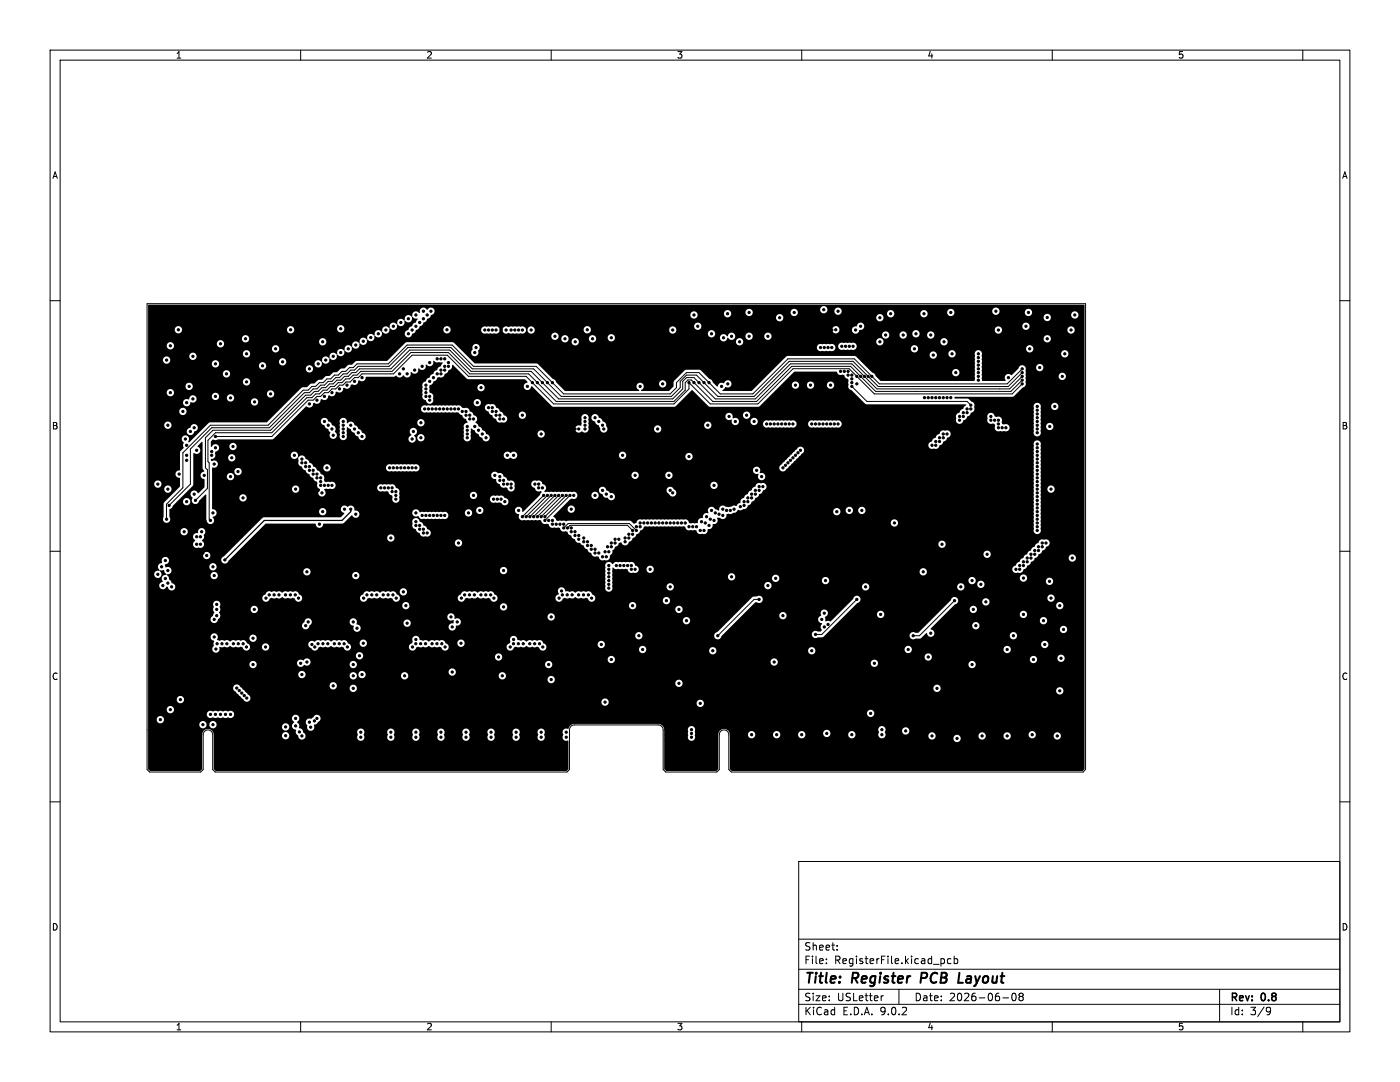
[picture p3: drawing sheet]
<svg xmlns="http://www.w3.org/2000/svg" width="279mm" height="216mm" viewBox="0 0 279 216" stroke-linecap="round" stroke-linejoin="round" font-family="sans-serif">
<defs><g id="words">
<g font-size="2.8">
<text x="160.4" y="196.8">Title:</text>
<text x="170.1" y="196.8">Register</text>
<text x="184.6" y="196.8">PCB</text>
<text x="192.9" y="196.8">Layout</text>
</g>
<g font-size="2.1">
<text x="160.4" y="189.9">Sheet:</text>
<text x="160.4" y="192.6">File:</text>
<text x="166.5" y="192.6">RegisterFile.kicad_pcb</text>
<text x="160.4" y="202.8">KiCad</text>
<text x="160.4" y="200">Size:</text>
<text x="167" y="200">USLetter</text>
<text x="168.1" y="202.8">E.D.A.</text>
<text x="175.7" y="202.8">9.0.2</text>
<text x="182.4" y="200">Date:</text>
<text x="189.4" y="200">2026-06-08</text>
<text x="245.4" y="200.2">Rev:</text>
<text x="245.4" y="202.8">Id:</text>
<text x="249.5" y="202.8">3/9</text>
<text x="251.8" y="200.2">0.8</text>
</g>
<g font-size="1.8">
<text x="35" y="11.9">1</text>
<text x="85" y="11.9">2</text>
<text x="135" y="11.9">3</text>
<text x="185" y="11.9">4</text>
<text x="235" y="11.9">5</text>
<text x="10.3" y="35.9">A</text>
<text x="267.7" y="35.9">A</text>
<text x="10.3" y="85.9">B</text>
<text x="267.7" y="85.9">B</text>
<text x="10.3" y="135.9">C</text>
<text x="267.7" y="135.9">C</text>
<text x="10.3" y="185.9">D</text>
<text x="267.7" y="185.9">D</text>
<text x="35" y="205.8">1</text>
<text x="85" y="205.8">2</text>
<text x="135" y="205.8">3</text>
<text x="185" y="205.8">4</text>
<text x="235" y="205.8">5</text>
</g>
</g></defs>
<g fill="none" stroke="#000" stroke-width=".2">
<path d="M10 10h259.4v195.9h-259.4zM12 12h255.4v191.9h-255.4zM60 10v2M110 10v2M160 10v2M210 10v2M260 10v2M10 60h2M29.3 60.6h187.3v93l-.5 .4h-70.2l-.4-.4v-7a.95 .95 0 0 0-1-1 .95 .95 0 0 0-1 1v7l-.5 .4h-10.2l-.4-.4v-7.9a1 1 0 0 0-1-1.1h-16.7a1 1 0 0 0-1 1l-.1 8-.5 .4h-70.1l-.6-.4v-7a.95 .95 0 0 0-.9-1 .95 .95 0 0 0-.9 1v7l-.6 .4h-10.1l-.6-.4zM170 77.1l3 3h20l.8 .7M204 75.8l-2.3 2.3h-27l-4.9-5h-11.8l-7 7h-8.8l-4.2-4.3h-.7l-.6 .6v1.5l-2.2 2.2h-23.5l-5.5-5.5h-11.8l-4.2-4.2h-7.5l-3.8 3.7h-6.2l-.7 .8h-.8l-.7 .7h-.8l-.8 .8h-.7l-.8 .7h-.7l-.8 .8h-.7l-.7 .7h-.8l-.8 .7h-.9l-7.1 7.1h-11.2l-1.5 1.5v4.2l.2 .3v11.2l.3 .3M204 73.6l-3 3h-25.5l-5-5h-13.3l-7 7h-6.5l-4.2-4.3h-2.5l-2 2.1v1l-1.3 1.2h-21.2l-5.5-5.5h-12.5l-4.3-4.2h-9l-3.7 3.7h-6.2l-.8 .8h-.7l-.8 .7h-.8l-.7 .8h-.8l-.7 .7h-.8l-.7 .8h-.7l-.8 .7h-.8l-.7 .8h-1l-7 7h-11.5l-5.5 5.5v6.9l-3.3 3.3v3"/>
<path d="M204 74.3l-2.8 2.8h-25.9l-5-5h-12.8l-7 7h-7.3l-4.2-4.2h-2l-1.2 1.2v1.3l-1.8 1.7h-22l-5.5-5.5h-12.2l-4.3-4.3h-8.6l-3.8 3.8h-6.1l-.8 .8h-.7l-.8 .7h-.7l-.8 .8h-.7l-.7 .7h-.8l-.7 .8h-.8l-.8 .7h-.7l-.8 .8h-1l-6.9 7h-11.6l-4.2 4.2v7l-4.3 4.2M204 75.1l-2.5 2.5h-26.5l-5-5h-12.2l-7.1 7h-7.9l-4.3-4.2h-1.5l-.8 .7v1.5l-1.9 2h-22.8l-5.5-5.5h-12l-4.3-4.2h-8l-3.7 3.7h-6.3l-.7 .7h-.8l-.7 .8h-.7l-.8 .7h-.7l-.8 .8h-.8l-.7 .8h-.8l-.7 .7h-.8l-.7 .8h-1l-7 6.9h-11.5l-1.5 1.6v6l.4 .3v3.8l-2.4 2.4M204 76.6l-2 2h-27.5l-5-5h-11.2l-7.1 7h-9.5l-4.2-4.2v1.2l-3 3h-24l-5.5-5.5h-11.5l-4.2-4.2h-7l-3.8 3.7h-6.2l-.8 .8h-.8l-.8 .8h-.8l-.7 .7h-.7l-.7 .7h-.7l-.8 .8h-.7l-.8 .7h-.8l-.7 .8h-1l-7.3 7.2h-11.2M267.4 60h2M108.5 98.9l-4.2 4.2M109.3 98.9l-4.3 4.2M110 98.9l-4.2 4.2M110.8 98.9l-4.3 4.2M111.5 98.9l-4.3 4.2M112.2 98.9l-4.2 4.2M113 98.9l-4.3 4.2M113.7 98.9l-5 5"/>
<path d="M10 110h2M33.2 103.6h.1M112.5 105.4l.9-.9h12.2l1.4 1.3M113.2 105.4l.6-.6h11.4l1 1M151.5 119.6h-1l-7.3 7.3M171 119.6l-7 7h-1.2M190.5 119.9l-7 7h-1.3M267.4 110h2M10 160h2M159.4 171.9h108v32h-108zM267.4 160h2M159.4 197.4h108"/>
<path d="M159.4 193.4h108M159.4 187.4h108M164.9 192.1v.2M164.9 191.4v.1M167.1 189.4v.2M167.1 188.7v.1M176.3 198.7l-.3 .1M179.4 197.4v3M188.2 191.3l.3 .3v.4l-.3 .3M189.8 191.4l-.4-.1-.3 .3 .1 .6h.6M190.4 191.4l.5-.1 .2 .3-.1 .6h-.6M190.4 190.8v1.5"/>
<path d="M200.1 199.1h1.2M202.1 198.3a.81 .81 0 0 0 .3 1.4l.2-.2 .2-.4-.2-.8M203.6 198.8l-.2 .3v.4l.2 .2h.3l.3-.3-.1-.4-.2-.2M203.6 198.8l-.2-.3 .2-.3h.3l.3 .3-.3 .3M203.6 198.8h.3M243.4 197.4v6.5M60 203.9v2M110 203.9v2M159.4 200.4h108M160 203.9v2M210 203.9v2M253 201l.5 .1a.99 .99 0 0 1-.4 1.4h-.2"/>
<path d="M253.6 201.6l-.3 .3h-.3M260 203.9v2"/>
</g>
<path d="M183.9 194.1l-.2 2M191.2 196.1h1" fill="none" stroke="#000" stroke-width=".4"/>
<g fill="#000" stroke="#000" stroke-width=".2">
<circle cx="33.3" cy="71.8" r=".22"/>
<circle cx="34" cy="69" r=".22"/>
<circle cx="34" cy="78.4" r=".22"/>
<circle cx="35.6" cy="65.8" r=".22"/>
<circle cx="36.8" cy="69.1" r=".22"/>
<circle cx="37.7" cy="77.1" r=".23"/>
<circle cx="38.5" cy="79.6" r=".23"/>
<circle cx="38.5" cy="71.1" r=".23"/>
<circle cx="43" cy="72.6" r=".22"/>
<circle cx="43" cy="79.1" r=".22"/>
<circle cx="44" cy="68.6" r=".22"/>
<circle cx="45.2" cy="74.6" r=".23"/>
<circle cx="46" cy="79.4" r=".22"/>
<circle cx="49" cy="67.6" r=".22"/>
<circle cx="49.2" cy="70.6" r=".23"/>
<circle cx="49.2" cy="76.2" r=".23"/>
<circle cx="52.4" cy="73" r=".22"/>
<circle cx="54" cy="78.6" r=".22"/>
<circle cx="55" cy="69.6" r=".22"/>
<circle cx="56.4" cy="72.2" r=".23"/>
<circle cx="58" cy="65.8" r=".22"/>
<circle cx="61.7" cy="73.6" r=".23"/>
<circle cx="63.3" cy="79.8" r=".23"/>
<circle cx="63.5" cy="72.6" r=".23"/>
<circle cx="64.4" cy="68.2" r=".23"/>
<circle cx="64.7" cy="79.1" r=".23"/>
<circle cx="65" cy="71.8" r=".22"/>
<circle cx="66.2" cy="78.4" r=".22"/>
<circle cx="66.5" cy="71.1" r=".23"/>
<circle cx="67.7" cy="77.6" r=".23"/>
<circle cx="68" cy="70.3" r=".22"/>
<circle cx="68" cy="65.6" r=".22"/>
<circle cx="69.3" cy="76.8" r=".23"/>
<circle cx="69.5" cy="69.6" r=".23"/>
<circle cx="70.7" cy="76.1" r=".23"/>
<circle cx="71" cy="68.8" r=".22"/>
<circle cx="72.2" cy="75.4" r=".22"/>
<circle cx="72.5" cy="68.1" r=".23"/>
<circle cx="74" cy="67.3" r=".22"/>
<circle cx="75.5" cy="66.6" r=".23"/>
<circle cx="77" cy="65.8" r=".22"/>
<circle cx="78.5" cy="65.1" r=".23"/>
<circle cx="79.8" cy="74.6" r=".22"/>
<circle cx="80" cy="64.3" r=".22"/>
<circle cx="80.5" cy="73.6" r=".23"/>
<circle cx="81.3" cy="74.6" r=".23"/>
<circle cx="81.5" cy="63.6" r=".22"/>
<circle cx="81.5" cy="66.6" r=".23"/>
<circle cx="82.3" cy="65.8" r=".23"/>
<circle cx="82.8" cy="73.8" r=".22"/>
<circle cx="83" cy="65.1" r=".22"/>
<circle cx="83" cy="62.8" r=".22"/>
<circle cx="83.7" cy="64.3" r=".22"/>
<circle cx="84.3" cy="73.1" r=".23"/>
<circle cx="84.5" cy="63.6" r=".22"/>
<circle cx="84.5" cy="62.1" r=".23"/>
<circle cx="85" cy="78.3" r=".22"/>
<circle cx="85" cy="77.6" r=".22"/>
<circle cx="85" cy="79.1" r=".22"/>
<circle cx="85" cy="76.8" r=".22"/>
<circle cx="85.2" cy="62.8" r=".23"/>
<circle cx="85.7" cy="72.3" r=".22"/>
<circle cx="85.8" cy="79.1" r=".22"/>
<circle cx="85.8" cy="76.1" r=".22"/>
<circle cx="85.8" cy="79.8" r=".22"/>
<circle cx="86" cy="62.1" r=".22"/>
<circle cx="86.5" cy="75.4" r=".22"/>
<circle cx="87.2" cy="74.6" r=".23"/>
<circle cx="87.2" cy="71.6" r=".23"/>
<circle cx="88" cy="74.6" r=".22"/>
<circle cx="88" cy="73.8" r=".22"/>
<circle cx="88" cy="71.6" r=".22"/>
<circle cx="88.8" cy="73.8" r=".22"/>
<circle cx="88.8" cy="73.1" r=".22"/>
<circle cx="88.8" cy="71.6" r=".22"/>
<circle cx="89.2" cy="65.8" r=".23"/>
<circle cx="89.5" cy="72.4" r=".22"/>
<circle cx="89.5" cy="73.1" r=".23"/>
<circle cx="94.7" cy="70.3" r=".22"/>
<circle cx="95" cy="69.4" r=".22"/>
<circle cx="96" cy="77.4" r=".22"/>
<circle cx="96.8" cy="65.8" r=".22"/>
<circle cx="97.5" cy="65.8" r=".23"/>
<circle cx="98.2" cy="65.8" r=".23"/>
<circle cx="99" cy="65.8" r=".23"/>
<circle cx="99.5" cy="76.1" r=".23"/>
<circle cx="100" cy="65.8" r=".23"/>
<circle cx="101" cy="65.8" r=".23"/>
<circle cx="102" cy="65.8" r=".23"/>
<circle cx="102.8" cy="65.8" r=".22"/>
<circle cx="103.5" cy="65.8" r=".23"/>
<circle cx="104.2" cy="65.8" r=".23"/>
<circle cx="105.2" cy="77.1" r=".23"/>
<circle cx="106" cy="65.8" r=".23"/>
<circle cx="106.2" cy="76.4" r=".22"/>
<circle cx="107.2" cy="76.4" r=".22"/>
<circle cx="108.2" cy="76.4" r=".22"/>
<circle cx="109.2" cy="76.4" r=".22"/>
<circle cx="110.2" cy="76.4" r=".22"/>
<circle cx="110.8" cy="67.1" r=".22"/>
<circle cx="112.8" cy="67.6" r=".22"/>
<circle cx="114.8" cy="68.2" r=".22"/>
<circle cx="117.2" cy="65.8" r=".23"/>
<circle cx="118.2" cy="67.6" r=".23"/>
<circle cx="122" cy="67.4" r=".22"/>
<circle cx="127.8" cy="77.1" r=".23"/>
<circle cx="132.2" cy="76.6" r=".23"/>
<circle cx="133.2" cy="65.8" r=".23"/>
<circle cx="134" cy="76.8" r=".23"/>
<circle cx="134.2" cy="65.8" r=".23"/>
<circle cx="137.5" cy="76.3" r=".22"/>
<circle cx="138.5" cy="76.3" r=".22"/>
<circle cx="138.5" cy="62.8" r=".22"/>
<circle cx="139.3" cy="65.1" r=".22"/>
<circle cx="139.5" cy="76.3" r=".22"/>
<circle cx="140.5" cy="76.3" r=".22"/>
<circle cx="141.5" cy="76.3" r=".22"/>
<circle cx="142" cy="66.6" r=".23"/>
<circle cx="144" cy="77.1" r=".23"/>
<circle cx="144.4" cy="67.4" r=".22"/>
<circle cx="145.2" cy="62.6" r=".22"/>
<circle cx="145.3" cy="76.6" r=".22"/>
<circle cx="146" cy="67.1" r=".23"/>
<circle cx="147.6" cy="68.2" r=".22"/>
<circle cx="149.5" cy="62.4" r=".22"/>
<circle cx="149.5" cy="67.1" r=".22"/>
<circle cx="153.3" cy="67.1" r=".22"/>
<circle cx="155.6" cy="63.4" r=".22"/>
<circle cx="158.5" cy="62.4" r=".22"/>
<circle cx="158.7" cy="76.8" r=".23"/>
<circle cx="161.7" cy="76.8" r=".23"/>
<circle cx="163.7" cy="69.4" r=".22"/>
<circle cx="164.4" cy="61.8" r=".23"/>
<circle cx="164.5" cy="69.4" r=".22"/>
<circle cx="165.2" cy="69.3" r=".22"/>
<circle cx="165.7" cy="76.8" r=".23"/>
<circle cx="166" cy="69.4" r=".22"/>
<circle cx="166" cy="65.8" r=".23"/>
<circle cx="166.8" cy="65.8" r=".23"/>
<circle cx="167.3" cy="62.1" r=".22"/>
<circle cx="167.7" cy="74.1" r=".23"/>
<circle cx="168" cy="69.1" r=".23"/>
<circle cx="168.5" cy="74.1" r=".23"/>
<circle cx="168.7" cy="69.1" r=".23"/>
<circle cx="169.3" cy="74.1" r=".22"/>
<circle cx="169.3" cy="74.8" r=".22"/>
<circle cx="169.5" cy="69.1" r=".23"/>
<circle cx="170" cy="76.3" r=".22"/>
<circle cx="170" cy="75.6" r=".22"/>
<circle cx="170" cy="77.1" r=".22"/>
<circle cx="170" cy="74.8" r=".22"/>
<circle cx="170.3" cy="69.1" r=".22"/>
<circle cx="170.7" cy="65.8" r=".23"/>
<circle cx="171" cy="75.1" r=".22"/>
<circle cx="171" cy="76.6" r=".22"/>
<circle cx="171.7" cy="75.1" r=".23"/>
<circle cx="171.7" cy="65.1" r=".23"/>
<circle cx="172.5" cy="75.1" r=".23"/>
<circle cx="173.3" cy="75.1" r=".22"/>
<circle cx="174" cy="75.1" r=".22"/>
<circle cx="175.6" cy="68.2" r=".22"/>
<circle cx="175.6" cy="63.4" r=".22"/>
<circle cx="176.7" cy="66.8" r=".23"/>
<circle cx="177.7" cy="62.6" r=".22"/>
<circle cx="180.2" cy="66.8" r=".22"/>
<circle cx="182.5" cy="69.6" r=".23"/>
<circle cx="182.8" cy="66.6" r=".23"/>
<circle cx="184.4" cy="62.6" r=".22"/>
<circle cx="184.5" cy="79.4" r=".22"/>
<circle cx="185.2" cy="79.4" r=".22"/>
<circle cx="185.7" cy="66.8" r=".23"/>
<circle cx="186" cy="79.3" r=".22"/>
<circle cx="186.3" cy="70.8" r=".23"/>
<circle cx="186.7" cy="79.4" r=".22"/>
<circle cx="187.5" cy="79.4" r=".22"/>
<circle cx="188.2" cy="79.4" r=".22"/>
<circle cx="188.4" cy="68.2" r=".23"/>
<circle cx="189" cy="79.3" r=".22"/>
<circle cx="189.7" cy="62.4" r=".22"/>
<circle cx="189.7" cy="79.4" r=".22"/>
<circle cx="190" cy="70.6" r=".22"/>
<circle cx="190.7" cy="74.4" r=".22"/>
<circle cx="195.2" cy="74.4" r=".22"/>
<circle cx="195.2" cy="71.4" r=".22"/>
<circle cx="195.3" cy="75.1" r=".23"/>
<circle cx="195.3" cy="73.6" r=".23"/>
<circle cx="195.3" cy="75.8" r=".23"/>
<circle cx="195.3" cy="72.8" r=".23"/>
<circle cx="195.3" cy="72.1" r=".23"/>
<circle cx="195.3" cy="70.6" r=".23"/>
<circle cx="198.7" cy="69.4" r=".22"/>
<circle cx="198.7" cy="62.1" r=".23"/>
<circle cx="199.3" cy="65.8" r=".23"/>
<circle cx="201.2" cy="75.4" r=".22"/>
<circle cx="204" cy="74.3" r=".22"/>
<circle cx="204" cy="75.1" r=".22"/>
<circle cx="204" cy="75.8" r=".22"/>
<circle cx="204" cy="73.6" r=".22"/>
<circle cx="204" cy="76.6" r=".22"/>
<circle cx="204.8" cy="65.1" r=".22"/>
<circle cx="205.2" cy="62.4" r=".22"/>
<circle cx="205.5" cy="69.6" r=".23"/>
<circle cx="207.5" cy="73.4" r=".22"/>
<circle cx="209" cy="63.3" r=".22"/>
<circle cx="209" cy="67.6" r=".22"/>
<circle cx="212" cy="75.1" r=".22"/>
<circle cx="212.5" cy="70.6" r=".23"/>
<circle cx="213.8" cy="65.8" r=".22"/>
<circle cx="214.5" cy="62.8" r=".23"/>
<circle cx="31.5" cy="96.6" r=".23"/>
<circle cx="33.5" cy="96.1" r=".22"/>
<circle cx="33.5" cy="97.6" r=".23"/>
<circle cx="33.5" cy="84.8" r=".23"/>
<circle cx="33.8" cy="81.3" r=".22"/>
<circle cx="35.7" cy="94.6" r=".23"/>
<circle cx="36.5" cy="82.1" r=".22"/>
<circle cx="37" cy="87.6" r=".23"/>
<circle cx="37.2" cy="80.3" r=".22"/>
<circle cx="37.3" cy="91.8" r=".22"/>
<circle cx="37.3" cy="90.8" r=".22"/>
<circle cx="37.3" cy="88.8" r=".22"/>
<circle cx="38" cy="86.1" r=".22"/>
<circle cx="38.7" cy="85.4" r=".22"/>
<circle cx="38.7" cy="98.6" r=".23"/>
<circle cx="39" cy="99.8" r=".23"/>
<circle cx="39.3" cy="89.8" r=".22"/>
<circle cx="40.7" cy="94.8" r=".23"/>
<circle cx="42.2" cy="90.1" r=".22"/>
<circle cx="42.3" cy="90.8" r=".22"/>
<circle cx="42.7" cy="92.6" r=".23"/>
<circle cx="43" cy="87.1" r=".22"/>
<circle cx="43" cy="89.3" r=".22"/>
<circle cx="46" cy="95.1" r=".22"/>
<circle cx="46.2" cy="91.3" r=".22"/>
<circle cx="46.5" cy="89.1" r=".22"/>
<circle cx="47.5" cy="94.1" r=".22"/>
<circle cx="48.5" cy="99.4" r=".23"/>
<circle cx="50.8" cy="80.2" r=".23"/>
<circle cx="58.7" cy="90.8" r=".23"/>
<circle cx="59" cy="97.6" r=".22"/>
<circle cx="60.3" cy="92.4" r=".22"/>
<circle cx="60.3" cy="91.6" r=".23"/>
<circle cx="61" cy="93.1" r=".22"/>
<circle cx="61" cy="92.3" r=".22"/>
<circle cx="61.7" cy="93.1" r=".22"/>
<circle cx="61.7" cy="80.6" r=".23"/>
<circle cx="61.7" cy="93.8" r=".23"/>
<circle cx="62.5" cy="94.6" r=".23"/>
<circle cx="62.5" cy="93.8" r=".23"/>
<circle cx="63.3" cy="95.4" r=".22"/>
<circle cx="63.3" cy="94.6" r=".23"/>
<circle cx="63.5" cy="97.8" r=".23"/>
<circle cx="64" cy="87.4" r=".23"/>
<circle cx="64" cy="96.1" r=".22"/>
<circle cx="64" cy="95.3" r=".22"/>
<circle cx="64" cy="96.8" r=".22"/>
<circle cx="64.3" cy="98.4" r=".23"/>
<circle cx="64.7" cy="84.1" r=".22"/>
<circle cx="64.7" cy="96.8" r=".23"/>
<circle cx="65.3" cy="93.4" r=".22"/>
<circle cx="65.5" cy="96.8" r=".23"/>
<circle cx="65.5" cy="84.8" r=".23"/>
<circle cx="66.3" cy="96.8" r=".23"/>
<circle cx="66.3" cy="85.6" r=".23"/>
<circle cx="66.5" cy="86.8" r=".23"/>
<circle cx="68.5" cy="87.1" r=".22"/>
<circle cx="68.5" cy="84.1" r=".22"/>
<circle cx="68.5" cy="86.4" r=".22"/>
<circle cx="68.5" cy="85.6" r=".23"/>
<circle cx="68.5" cy="84.8" r=".23"/>
<circle cx="70" cy="84.8" r=".22"/>
<circle cx="70.7" cy="85.6" r=".23"/>
<circle cx="71.5" cy="86.4" r=".22"/>
<circle cx="72.2" cy="87.1" r=".22"/>
<circle cx="76" cy="97.3" r=".22"/>
<circle cx="76.8" cy="97.3" r=".22"/>
<circle cx="77.5" cy="97.4" r=".23"/>
<circle cx="77.8" cy="93.3" r=".22"/>
<circle cx="78.2" cy="98.1" r=".22"/>
<circle cx="78.3" cy="97.4" r=".23"/>
<circle cx="78.5" cy="93.4" r=".22"/>
<circle cx="79" cy="98.1" r=".22"/>
<circle cx="79" cy="99.6" r=".22"/>
<circle cx="79" cy="98.8" r=".22"/>
<circle cx="79.2" cy="93.4" r=".23"/>
<circle cx="80" cy="93.3" r=".22"/>
<circle cx="80.8" cy="93.3" r=".22"/>
<circle cx="81.5" cy="93.4" r=".22"/>
<circle cx="82.2" cy="93.4" r=".22"/>
<circle cx="82.3" cy="87.6" r=".23"/>
<circle cx="82.5" cy="86.1" r=".22"/>
<circle cx="83" cy="93.3" r=".22"/>
<circle cx="84" cy="84.3" r=".22"/>
<circle cx="84" cy="87.3" r=".22"/>
<circle cx="84.8" cy="81.6" r=".22"/>
<circle cx="85.5" cy="81.6" r=".23"/>
<circle cx="86.3" cy="81.6" r=".23"/>
<circle cx="87" cy="81.6" r=".23"/>
<circle cx="87.5" cy="98.8" r=".23"/>
<circle cx="87.8" cy="81.6" r=".22"/>
<circle cx="88.2" cy="86.8" r=".23"/>
<circle cx="88.5" cy="81.6" r=".23"/>
<circle cx="89.2" cy="81.6" r=".23"/>
<circle cx="90" cy="81.6" r=".22"/>
<circle cx="90.8" cy="81.6" r=".22"/>
<circle cx="91.5" cy="81.6" r=".23"/>
<circle cx="92.2" cy="82.1" r=".22"/>
<circle cx="93" cy="82.1" r=".22"/>
<circle cx="93" cy="82.8" r=".23"/>
<circle cx="93.2" cy="85.1" r=".22"/>
<circle cx="93.2" cy="87.4" r=".22"/>
<circle cx="93.2" cy="85.8" r=".23"/>
<circle cx="93.2" cy="86.6" r=".23"/>
<circle cx="93.8" cy="83.6" r=".22"/>
<circle cx="93.8" cy="82.8" r=".22"/>
<circle cx="94.5" cy="83.6" r=".23"/>
<circle cx="94.5" cy="98.8" r=".23"/>
<circle cx="94.7" cy="85.1" r=".22"/>
<circle cx="95.2" cy="80.4" r=".22"/>
<circle cx="95.5" cy="85.8" r=".23"/>
<circle cx="96.2" cy="86.6" r=".23"/>
<circle cx="97" cy="87.4" r=".22"/>
<circle cx="97.5" cy="81.4" r=".22"/>
<circle cx="98.2" cy="82.1" r=".22"/>
<circle cx="98.2" cy="81.4" r=".22"/>
<circle cx="98.5" cy="99.6" r=".23"/>
<circle cx="98.8" cy="94.8" r=".22"/>
<circle cx="99" cy="82.1" r=".22"/>
<circle cx="99" cy="82.8" r=".23"/>
<circle cx="99.2" cy="99.6" r=".23"/>
<circle cx="99.7" cy="95.1" r=".22"/>
<circle cx="99.8" cy="95.8" r=".22"/>
<circle cx="99.8" cy="83.6" r=".22"/>
<circle cx="99.8" cy="82.8" r=".22"/>
<circle cx="100" cy="99.6" r=".23"/>
<circle cx="100.5" cy="95.8" r=".23"/>
<circle cx="100.5" cy="83.6" r=".23"/>
<circle cx="100.5" cy="96.6" r=".23"/>
<circle cx="101.2" cy="90.8" r=".23"/>
<circle cx="101.2" cy="96.6" r=".23"/>
<circle cx="102" cy="97.4" r=".23"/>
<circle cx="102" cy="96.6" r=".23"/>
<circle cx="102.5" cy="90.8" r=".23"/>
<circle cx="104.2" cy="82.8" r=".23"/>
<circle cx="106.8" cy="96.6" r=".22"/>
<circle cx="107.5" cy="97.3" r=".22"/>
<circle cx="107.5" cy="96.6" r=".22"/>
<circle cx="108" cy="86.6" r=".23"/>
<circle cx="108.2" cy="97.4" r=".23"/>
<circle cx="108.5" cy="98.8" r=".22"/>
<circle cx="109.2" cy="98.8" r=".23"/>
<circle cx="110" cy="98.8" r=".23"/>
<circle cx="110.8" cy="98.8" r=".22"/>
<circle cx="111.5" cy="98.8" r=".22"/>
<circle cx="112.2" cy="98.8" r=".23"/>
<circle cx="113" cy="98.8" r=".23"/>
<circle cx="113.8" cy="98.8" r=".22"/>
<circle cx="114.5" cy="98.8" r=".22"/>
<circle cx="114.8" cy="85.6" r=".22"/>
<circle cx="115.5" cy="85.6" r=".22"/>
<circle cx="116.2" cy="98.8" r=".23"/>
<circle cx="116.7" cy="84.1" r=".22"/>
<circle cx="116.7" cy="83.3" r=".22"/>
<circle cx="116.7" cy="85.6" r=".22"/>
<circle cx="116.8" cy="84.8" r=".22"/>
<circle cx="118.7" cy="83.3" r=".22"/>
<circle cx="118.8" cy="98.8" r=".22"/>
<circle cx="119.5" cy="84.1" r=".22"/>
<circle cx="120.2" cy="97.8" r=".23"/>
<circle cx="120.2" cy="84.8" r=".23"/>
<circle cx="120.5" cy="85.6" r=".22"/>
<circle cx="121" cy="98.6" r=".23"/>
<circle cx="122" cy="99.1" r=".22"/>
<circle cx="124.2" cy="90.8" r=".23"/>
<circle cx="126.8" cy="94.8" r=".23"/>
<circle cx="131.2" cy="85.6" r=".23"/>
<circle cx="133.5" cy="94.8" r=".22"/>
<circle cx="133.8" cy="97.8" r=".23"/>
<circle cx="134.2" cy="98.4" r=".23"/>
<circle cx="134.8" cy="85.6" r=".23"/>
<circle cx="137.5" cy="91.1" r=".22"/>
<circle cx="141.3" cy="84.8" r=".22"/>
<circle cx="142.5" cy="96.8" r=".22"/>
<circle cx="145.5" cy="83.1" r=".22"/>
<circle cx="146.7" cy="84.1" r=".22"/>
<circle cx="149" cy="82.8" r=".23"/>
<circle cx="149.3" cy="99.3" r=".22"/>
<circle cx="150" cy="99.4" r=".23"/>
<circle cx="150" cy="98.6" r=".23"/>
<circle cx="150.5" cy="84.1" r=".22"/>
<circle cx="150.7" cy="98.6" r=".23"/>
<circle cx="150.7" cy="97.8" r=".23"/>
<circle cx="151" cy="93.8" r=".23"/>
<circle cx="151.5" cy="97.1" r=".22"/>
<circle cx="151.5" cy="97.8" r=".22"/>
<circle cx="152" cy="95.1" r=".22"/>
<circle cx="152.2" cy="97.1" r=".22"/>
<circle cx="153" cy="84.6" r=".23"/>
<circle cx="153.7" cy="84.6" r=".23"/>
<circle cx="154.5" cy="84.6" r=".23"/>
<circle cx="155.3" cy="84.6" r=".22"/>
<circle cx="156" cy="84.6" r=".23"/>
<circle cx="156.3" cy="93.3" r=".22"/>
<circle cx="156.7" cy="92.8" r=".23"/>
<circle cx="156.7" cy="84.6" r=".23"/>
<circle cx="157.3" cy="92.3" r=".22"/>
<circle cx="157.5" cy="84.6" r=".23"/>
<circle cx="157.7" cy="91.8" r=".23"/>
<circle cx="158.2" cy="91.3" r=".22"/>
<circle cx="158.3" cy="84.6" r=".22"/>
<circle cx="158.7" cy="90.8" r=".23"/>
<circle cx="159.2" cy="90.3" r=".22"/>
<circle cx="159.7" cy="89.8" r=".23"/>
<circle cx="162" cy="84.6" r=".23"/>
<circle cx="162.7" cy="84.6" r=".23"/>
<circle cx="163.5" cy="84.6" r=".23"/>
<circle cx="164.3" cy="84.6" r=".22"/>
<circle cx="165" cy="84.6" r=".23"/>
<circle cx="165.7" cy="84.6" r=".23"/>
<circle cx="166.5" cy="84.6" r=".23"/>
<circle cx="167.3" cy="84.6" r=".22"/>
<circle cx="169.5" cy="82.6" r=".23"/>
<circle cx="186" cy="88.8" r=".22"/>
<circle cx="186.7" cy="88.1" r=".22"/>
<circle cx="186.7" cy="88.8" r=".23"/>
<circle cx="187.5" cy="88.1" r=".22"/>
<circle cx="187.5" cy="87.4" r=".22"/>
<circle cx="188.2" cy="87.4" r=".22"/>
<circle cx="188.3" cy="86.6" r=".23"/>
<circle cx="189" cy="86.6" r=".22"/>
<circle cx="191.5" cy="83.1" r=".22"/>
<circle cx="191.5" cy="83.8" r=".23"/>
<circle cx="192.2" cy="83.1" r=".22"/>
<circle cx="192.2" cy="82.4" r=".22"/>
<circle cx="193" cy="82.3" r=".22"/>
<circle cx="193" cy="81.6" r=".22"/>
<circle cx="193.7" cy="80.8" r=".23"/>
<circle cx="193.7" cy="81.6" r=".23"/>
<circle cx="197.7" cy="83.1" r=".22"/>
<circle cx="197.7" cy="83.8" r=".23"/>
<circle cx="198.3" cy="80.6" r=".23"/>
<circle cx="198.5" cy="83.8" r=".23"/>
<circle cx="199.2" cy="85.4" r=".22"/>
<circle cx="199.3" cy="84.6" r=".23"/>
<circle cx="199.3" cy="83.8" r=".23"/>
<circle cx="200" cy="85.3" r=".22"/>
<circle cx="200.8" cy="85.3" r=".22"/>
<circle cx="207" cy="96.1" r=".22"/>
<circle cx="207" cy="81.1" r=".22"/>
<circle cx="207" cy="93.1" r=".22"/>
<circle cx="207" cy="99.1" r=".22"/>
<circle cx="207" cy="90.1" r=".22"/>
<circle cx="207" cy="84.1" r=".22"/>
<circle cx="207" cy="89.3" r=".22"/>
<circle cx="207" cy="86.3" r=".22"/>
<circle cx="207" cy="83.3" r=".22"/>
<circle cx="207" cy="95.3" r=".22"/>
<circle cx="207" cy="92.3" r=".22"/>
<circle cx="207" cy="81.8" r=".22"/>
<circle cx="207" cy="97.6" r=".22"/>
<circle cx="207" cy="90.8" r=".22"/>
<circle cx="207" cy="96.8" r=".22"/>
<circle cx="207" cy="88.6" r=".22"/>
<circle cx="207" cy="82.6" r=".22"/>
<circle cx="207" cy="85.6" r=".22"/>
<circle cx="207" cy="94.6" r=".22"/>
<circle cx="207" cy="93.8" r=".22"/>
<circle cx="207" cy="98.3" r=".22"/>
<circle cx="207" cy="99.8" r=".22"/>
<circle cx="207" cy="84.8" r=".22"/>
<circle cx="207" cy="91.6" r=".22"/>
<circle cx="209.5" cy="85.1" r=".22"/>
<circle cx="209.8" cy="97.6" r=".22"/>
<circle cx="210.5" cy="81.1" r=".22"/>
<circle cx="31.5" cy="114.6" r=".23"/>
<circle cx="32.2" cy="113.1" r=".22"/>
<circle cx="32.5" cy="116.9" r=".22"/>
<circle cx="33" cy="115.4" r=".22"/>
<circle cx="33" cy="111.9" r=".22"/>
<circle cx="33.3" cy="103.6" r=".22"/>
<circle cx="33.5" cy="113.9" r=".22"/>
<circle cx="33.5" cy="116.4" r=".23"/>
<circle cx="33.7" cy="100.8" r=".23"/>
<circle cx="34.2" cy="117.1" r=".22"/>
<circle cx="36.7" cy="106.1" r=".22"/>
<circle cx="37.2" cy="100.1" r=".22"/>
<circle cx="39.2" cy="107.1" r=".22"/>
<circle cx="39.3" cy="108.6" r=".22"/>
<circle cx="40" cy="107.1" r=".22"/>
<circle cx="40" cy="108.6" r=".23"/>
<circle cx="40.2" cy="106.1" r=".22"/>
<circle cx="40.3" cy="117.6" r=".22"/>
<circle cx="40.5" cy="110.4" r=".23"/>
<circle cx="41.3" cy="110.8" r=".22"/>
<circle cx="42" cy="103.8" r=".22"/>
<circle cx="42.5" cy="113.1" r=".22"/>
<circle cx="42.5" cy="102.4" r=".23"/>
<circle cx="42.7" cy="114.9" r=".22"/>
<circle cx="44.9" cy="111.7" r=".23"/>
<circle cx="52" cy="115.6" r=".22"/>
<circle cx="53.1" cy="119.3" r=".22"/>
<circle cx="53.7" cy="118.7" r=".23"/>
<circle cx="54.7" cy="118.7" r=".22"/>
<circle cx="55.7" cy="118.7" r=".23"/>
<circle cx="57" cy="118.7" r=".23"/>
<circle cx="58" cy="118.7" r=".22"/>
<circle cx="58.9" cy="118.7" r=".23"/>
<circle cx="59.6" cy="119.4" r=".23"/>
<circle cx="60" cy="116.3" r=".22"/>
<circle cx="61.2" cy="114.1" r=".22"/>
<circle cx="63.5" cy="102.8" r=".23"/>
<circle cx="63.7" cy="104.6" r=".23"/>
<circle cx="64.4" cy="102.1" r=".22"/>
<circle cx="68.7" cy="101.6" r=".23"/>
<circle cx="70" cy="118.9" r=".22"/>
<circle cx="70" cy="101.6" r=".22"/>
<circle cx="71" cy="114.9" r=".22"/>
<circle cx="71" cy="102.6" r=".22"/>
<circle cx="72.6" cy="119.3" r=".22"/>
<circle cx="73.2" cy="118.7" r=".22"/>
<circle cx="74.2" cy="118.7" r=".23"/>
<circle cx="75.2" cy="118.7" r=".22"/>
<circle cx="76.5" cy="118.7" r=".22"/>
<circle cx="77.4" cy="118.7" r=".23"/>
<circle cx="78" cy="107.3" r=".22"/>
<circle cx="78.4" cy="118.7" r=".23"/>
<circle cx="79.1" cy="119.4" r=".23"/>
<circle cx="80.5" cy="118.1" r=".22"/>
<circle cx="83" cy="104.1" r=".22"/>
<circle cx="83" cy="102.3" r=".22"/>
<circle cx="83" cy="104.8" r=".22"/>
<circle cx="83.8" cy="105.6" r=".22"/>
<circle cx="83.8" cy="104.8" r=".22"/>
<circle cx="84.3" cy="102.8" r=".23"/>
<circle cx="84.5" cy="106.4" r=".23"/>
<circle cx="84.5" cy="105.6" r=".23"/>
<circle cx="85" cy="102.8" r=".22"/>
<circle cx="85.2" cy="106.4" r=".23"/>
<circle cx="85.8" cy="102.8" r=".22"/>
<circle cx="86.5" cy="102.8" r=".23"/>
<circle cx="87.2" cy="102.8" r=".23"/>
<circle cx="88" cy="102.8" r=".22"/>
<circle cx="88.8" cy="102.8" r=".22"/>
<circle cx="91" cy="116.6" r=".22"/>
<circle cx="91.5" cy="108.4" r=".23"/>
<circle cx="92.1" cy="119.4" r=".23"/>
<circle cx="92.7" cy="118.7" r=".23"/>
<circle cx="93.5" cy="102.4" r=".23"/>
<circle cx="93.7" cy="118.7" r=".22"/>
<circle cx="94.7" cy="118.7" r=".23"/>
<circle cx="95.8" cy="101.8" r=".22"/>
<circle cx="96" cy="118.7" r=".22"/>
<circle cx="96.9" cy="118.7" r=".23"/>
<circle cx="97.9" cy="118.7" r=".22"/>
<circle cx="98.6" cy="119.3" r=".22"/>
<circle cx="99.2" cy="116.4" r=".23"/>
<circle cx="100.5" cy="113.9" r=".22"/>
<circle cx="100.7" cy="100.1" r=".22"/>
<circle cx="103.5" cy="101.8" r=".23"/>
<circle cx="104.2" cy="103.1" r=".22"/>
<circle cx="105" cy="103.1" r=".22"/>
<circle cx="105.7" cy="103.1" r=".22"/>
<circle cx="106.5" cy="103.1" r=".22"/>
<circle cx="107.2" cy="103.1" r=".22"/>
<circle cx="108" cy="103.1" r=".22"/>
<circle cx="108.7" cy="103.1" r=".22"/>
<circle cx="108.8" cy="103.8" r=".22"/>
<circle cx="109" cy="119.4" r=".23"/>
<circle cx="109.5" cy="103.8" r=".22"/>
<circle cx="110" cy="116.1" r=".22"/>
<circle cx="110.2" cy="104.6" r=".23"/>
<circle cx="110.2" cy="103.8" r=".23"/>
<circle cx="111" cy="104.6" r=".23"/>
<circle cx="111.6" cy="119.3" r=".22"/>
<circle cx="111.8" cy="104.6" r=".22"/>
<circle cx="112.1" cy="117.9" r=".23"/>
<circle cx="112.2" cy="118.7" r=".22"/>
<circle cx="112.5" cy="105.3" r=".22"/>
<circle cx="112.5" cy="104.6" r=".22"/>
<circle cx="112.8" cy="101.6" r=".22"/>
<circle cx="113.2" cy="118.7" r=".23"/>
<circle cx="113.2" cy="105.4" r=".23"/>
<circle cx="114" cy="106.1" r=".22"/>
<circle cx="114" cy="105.4" r=".23"/>
<circle cx="114" cy="101.6" r=".23"/>
<circle cx="114.2" cy="118.7" r=".23"/>
<circle cx="114.7" cy="106.1" r=".22"/>
<circle cx="114.8" cy="106.8" r=".22"/>
<circle cx="115.5" cy="118.7" r=".23"/>
<circle cx="115.5" cy="106.8" r=".22"/>
<circle cx="115.5" cy="107.6" r=".22"/>
<circle cx="116.5" cy="118.7" r=".22"/>
<circle cx="116.5" cy="108.1" r=".22"/>
<circle cx="116.5" cy="107.3" r=".22"/>
<circle cx="117.2" cy="108.1" r=".22"/>
<circle cx="117.2" cy="108.8" r=".23"/>
<circle cx="117.4" cy="118.7" r=".23"/>
<circle cx="118" cy="109.6" r=".23"/>
<circle cx="118" cy="108.8" r=".23"/>
<circle cx="118.1" cy="119.4" r=".23"/>
<circle cx="118.8" cy="110.4" r=".22"/>
<circle cx="118.8" cy="109.6" r=".22"/>
<circle cx="119.5" cy="117.4" r=".23"/>
<circle cx="119.5" cy="110.3" r=".22"/>
<circle cx="120.2" cy="111.1" r=".22"/>
<circle cx="120.7" cy="110.1" r=".22"/>
<circle cx="121" cy="111.1" r=".22"/>
<circle cx="121.2" cy="109.1" r=".22"/>
<circle cx="121.5" cy="112.9" r=".22"/>
<circle cx="121.5" cy="115.8" r=".22"/>
<circle cx="121.5" cy="115.1" r=".22"/>
<circle cx="121.5" cy="110.1" r=".22"/>
<circle cx="121.5" cy="114.3" r=".22"/>
<circle cx="121.5" cy="113.6" r=".22"/>
<circle cx="121.5" cy="117.3" r=".22"/>
<circle cx="121.5" cy="116.6" r=".22"/>
<circle cx="122" cy="109.1" r=".22"/>
<circle cx="122" cy="108.4" r=".23"/>
<circle cx="122.8" cy="107.6" r=".23"/>
<circle cx="122.8" cy="108.4" r=".23"/>
<circle cx="123" cy="112.9" r=".22"/>
<circle cx="123.5" cy="107.6" r=".22"/>
<circle cx="123.7" cy="112.9" r=".22"/>
<circle cx="124.5" cy="112.9" r=".22"/>
<circle cx="124.7" cy="108.1" r=".22"/>
<circle cx="124.8" cy="107.4" r=".23"/>
<circle cx="125.2" cy="112.9" r=".22"/>
<circle cx="125.5" cy="107.3" r=".22"/>
<circle cx="125.5" cy="106.6" r=".22"/>
<circle cx="126" cy="112.9" r=".22"/>
<circle cx="126" cy="113.6" r=".23"/>
<circle cx="126.2" cy="105.8" r=".23"/>
<circle cx="126.2" cy="106.6" r=".23"/>
<circle cx="126.8" cy="113.6" r=".23"/>
<circle cx="127" cy="105.1" r=".22"/>
<circle cx="127" cy="105.8" r=".23"/>
<circle cx="127.7" cy="105.1" r=".22"/>
<circle cx="127.8" cy="104.4" r=".23"/>
<circle cx="128.5" cy="104.3" r=".22"/>
<circle cx="129.2" cy="104.4" r=".23"/>
<circle cx="129.8" cy="113.6" r=".23"/>
<circle cx="130" cy="104.4" r=".23"/>
<circle cx="130.8" cy="104.4" r=".23"/>
<circle cx="131.5" cy="104.3" r=".22"/>
<circle cx="132.2" cy="104.4" r=".23"/>
<circle cx="133" cy="119.9" r=".22"/>
<circle cx="133" cy="104.4" r=".23"/>
<circle cx="133.7" cy="117.1" r=".22"/>
<circle cx="133.8" cy="104.4" r=".23"/>
<circle cx="134.5" cy="104.3" r=".22"/>
<circle cx="135.2" cy="104.4" r=".23"/>
<circle cx="136" cy="104.4" r=".23"/>
<circle cx="136.8" cy="104.4" r=".23"/>
<circle cx="137.5" cy="105.1" r=".22"/>
<circle cx="137.8" cy="101.8" r=".23"/>
<circle cx="138.3" cy="105.1" r=".22"/>
<circle cx="139" cy="105.1" r=".22"/>
<circle cx="139.8" cy="105.8" r=".23"/>
<circle cx="140" cy="104.1" r=".22"/>
<circle cx="140.5" cy="105.8" r=".22"/>
<circle cx="140.8" cy="104.4" r=".23"/>
<circle cx="141" cy="103.1" r=".22"/>
<circle cx="141.5" cy="104.8" r=".22"/>
<circle cx="141.8" cy="103.6" r=".23"/>
<circle cx="142" cy="101.8" r=".23"/>
<circle cx="142.5" cy="103.8" r=".22"/>
<circle cx="142.8" cy="102.4" r=".23"/>
<circle cx="143.5" cy="102.6" r=".22"/>
<circle cx="144.3" cy="102.8" r=".22"/>
<circle cx="144.3" cy="101.6" r=".22"/>
<circle cx="145" cy="101.8" r=".23"/>
<circle cx="145.8" cy="101.8" r=".23"/>
<circle cx="146" cy="115.1" r=".22"/>
<circle cx="146.5" cy="101.6" r=".22"/>
<circle cx="147.7" cy="101.1" r=".22"/>
<circle cx="148.5" cy="100.1" r=".22"/>
<circle cx="148.5" cy="100.8" r=".22"/>
<circle cx="149.2" cy="100.1" r=".22"/>
<circle cx="151.5" cy="119.6" r=".22"/>
<circle cx="153.2" cy="116.8" r=".22"/>
<circle cx="154.8" cy="115.4" r=".22"/>
<circle cx="164.7" cy="115.9" r=".22"/>
<circle cx="167" cy="102.1" r=".22"/>
<circle cx="169.5" cy="101.8" r=".23"/>
<circle cx="171" cy="119.6" r=".22"/>
<circle cx="172" cy="101.8" r=".22"/>
<circle cx="172.7" cy="117.1" r=".22"/>
<circle cx="178.5" cy="104.4" r=".23"/>
<circle cx="184.2" cy="114.1" r=".22"/>
<circle cx="188" cy="108.6" r=".22"/>
<circle cx="190.5" cy="119.9" r=".22"/>
<circle cx="191.7" cy="117.1" r=".22"/>
<circle cx="194" cy="115.9" r=".22"/>
<circle cx="195.7" cy="116.6" r=".23"/>
<circle cx="197" cy="110.6" r=".22"/>
<circle cx="202.8" cy="113.6" r=".22"/>
<circle cx="203.5" cy="112.9" r=".22"/>
<circle cx="203.5" cy="113.6" r=".23"/>
<circle cx="204.2" cy="112.9" r=".22"/>
<circle cx="204.2" cy="112.1" r=".22"/>
<circle cx="204.3" cy="115.4" r=".23"/>
<circle cx="205" cy="112.1" r=".22"/>
<circle cx="205" cy="111.3" r=".22"/>
<circle cx="205.8" cy="110.6" r=".22"/>
<circle cx="205.8" cy="111.3" r=".22"/>
<circle cx="206.5" cy="110.6" r=".23"/>
<circle cx="206.5" cy="109.8" r=".23"/>
<circle cx="207" cy="102.1" r=".22"/>
<circle cx="207" cy="105.1" r=".22"/>
<circle cx="207" cy="103.6" r=".22"/>
<circle cx="207" cy="105.8" r=".22"/>
<circle cx="207" cy="104.3" r=".22"/>
<circle cx="207" cy="102.8" r=".22"/>
<circle cx="207" cy="100.6" r=".22"/>
<circle cx="207" cy="101.3" r=".22"/>
<circle cx="207.2" cy="109.1" r=".22"/>
<circle cx="207.3" cy="109.8" r=".23"/>
<circle cx="208" cy="109.1" r=".22"/>
<circle cx="208" cy="108.3" r=".22"/>
<circle cx="208.8" cy="108.3" r=".22"/>
<circle cx="209.4" cy="116" r=".23"/>
<circle cx="209.8" cy="119.3" r=".22"/>
<circle cx="214" cy="111.4" r=".22"/>
<circle cx="36" cy="139.6" r=".23"/>
<circle cx="42" cy="126.3" r=".23"/>
<circle cx="42.7" cy="127.1" r=".22"/>
<circle cx="42.7" cy="123.6" r=".23"/>
<circle cx="43.1" cy="129.5" r=".23"/>
<circle cx="43.2" cy="122.8" r=".22"/>
<circle cx="43.3" cy="120.6" r=".22"/>
<circle cx="43.3" cy="121.6" r=".22"/>
<circle cx="43.3" cy="128.5" r=".22"/>
<circle cx="44.3" cy="128.4" r=".22"/>
<circle cx="45.3" cy="128.5" r=".22"/>
<circle cx="46.6" cy="128.5" r=".22"/>
<circle cx="47.3" cy="137.3" r=".22"/>
<circle cx="47.5" cy="128.5" r=".22"/>
<circle cx="47.7" cy="137.8" r=".22"/>
<circle cx="48.3" cy="138.3" r=".22"/>
<circle cx="48.5" cy="128.5" r=".22"/>
<circle cx="48.7" cy="138.8" r=".22"/>
<circle cx="49.2" cy="129.1" r=".22"/>
<circle cx="49.3" cy="139.3" r=".22"/>
<circle cx="49.7" cy="124.1" r=".22"/>
<circle cx="50.5" cy="132.6" r=".23"/>
<circle cx="50.5" cy="127.3" r=".23"/>
<circle cx="50.7" cy="121.6" r=".23"/>
<circle cx="53" cy="129.1" r=".22"/>
<circle cx="60" cy="132.3" r=".22"/>
<circle cx="60.3" cy="134.6" r=".23"/>
<circle cx="61" cy="124.8" r=".22"/>
<circle cx="61.3" cy="132.1" r=".23"/>
<circle cx="61.5" cy="124.1" r=".22"/>
<circle cx="62.1" cy="126.4" r=".22"/>
<circle cx="62.3" cy="128.6" r=".23"/>
<circle cx="62.8" cy="129.1" r=".22"/>
<circle cx="63.5" cy="128.4" r=".22"/>
<circle cx="64.4" cy="128.5" r=".22"/>
<circle cx="65.4" cy="128.5" r=".22"/>
<circle cx="66.5" cy="136.9" r=".22"/>
<circle cx="66.7" cy="128.5" r=".22"/>
<circle cx="67.7" cy="128.4" r=".22"/>
<circle cx="68.7" cy="128.5" r=".22"/>
<circle cx="69.3" cy="129.1" r=".23"/>
<circle cx="70" cy="126.3" r=".23"/>
<circle cx="70.5" cy="134.9" r=".22"/>
<circle cx="70.5" cy="124.1" r=".22"/>
<circle cx="70.5" cy="132.6" r=".23"/>
<circle cx="70.5" cy="137.3" r=".23"/>
<circle cx="71.3" cy="125.4" r=".23"/>
<circle cx="71.7" cy="130.9" r=".22"/>
<circle cx="72.3" cy="134.6" r=".23"/>
<circle cx="72.5" cy="128.3" r=".23"/>
<circle cx="80.7" cy="134.8" r=".22"/>
<circle cx="81" cy="120.8" r=".22"/>
<circle cx="81" cy="127.3" r=".22"/>
<circle cx="81.3" cy="124.4" r=".23"/>
<circle cx="82" cy="120.6" r=".22"/>
<circle cx="82.3" cy="129.1" r=".23"/>
<circle cx="83" cy="128.5" r=".22"/>
<circle cx="83" cy="127.6" r=".22"/>
<circle cx="83.9" cy="128.5" r=".22"/>
<circle cx="84.9" cy="128.4" r=".22"/>
<circle cx="86.2" cy="128.4" r=".22"/>
<circle cx="87.2" cy="128.5" r=".22"/>
<circle cx="88.2" cy="128.4" r=".22"/>
<circle cx="88.8" cy="129.1" r=".23"/>
<circle cx="90" cy="123.1" r=".22"/>
<circle cx="90.2" cy="125.1" r=".23"/>
<circle cx="90.2" cy="134.1" r=".23"/>
<circle cx="90.8" cy="128.3" r=".22"/>
<circle cx="91.2" cy="124.1" r=".22"/>
<circle cx="92" cy="128.3" r=".23"/>
<circle cx="99.5" cy="131.1" r=".23"/>
<circle cx="100.2" cy="134.9" r=".22"/>
<circle cx="100.5" cy="121.1" r=".22"/>
<circle cx="101" cy="125.4" r=".22"/>
<circle cx="101.8" cy="129.1" r=".23"/>
<circle cx="102.5" cy="128.5" r=".22"/>
<circle cx="102.5" cy="127.6" r=".23"/>
<circle cx="103.4" cy="128.4" r=".22"/>
<circle cx="104.4" cy="128.5" r=".22"/>
<circle cx="105.7" cy="128.5" r=".22"/>
<circle cx="106.7" cy="128.5" r=".22"/>
<circle cx="107.7" cy="128.5" r=".22"/>
<circle cx="108.3" cy="129.1" r=".22"/>
<circle cx="109.5" cy="125.3" r=".22"/>
<circle cx="109.5" cy="132.6" r=".22"/>
<circle cx="110" cy="123.1" r=".22"/>
<circle cx="110" cy="135.6" r=".23"/>
<circle cx="119.2" cy="137.1" r=".23"/>
<circle cx="120" cy="128.6" r=".23"/>
<circle cx="122" cy="131.6" r=".23"/>
<circle cx="124" cy="132.6" r=".23"/>
<circle cx="126.2" cy="120.9" r=".22"/>
<circle cx="127.2" cy="133.3" r=".23"/>
<circle cx="127.5" cy="126.8" r=".22"/>
<circle cx="128.2" cy="129.6" r=".23"/>
<circle cx="135.5" cy="136.3" r=".22"/>
<circle cx="135.5" cy="121.6" r=".22"/>
<circle cx="136.2" cy="122.9" r=".22"/>
<circle cx="137" cy="123.9" r=".22"/>
<circle cx="142.2" cy="129.8" r=".22"/>
<circle cx="143.2" cy="126.8" r=".22"/>
<circle cx="143.7" cy="132.9" r=".22"/>
<circle cx="144.5" cy="130.8" r=".22"/>
<circle cx="147.2" cy="133.8" r=".22"/>
<circle cx="153.5" cy="122.3" r=".22"/>
<circle cx="154.5" cy="132.1" r=".23"/>
<circle cx="156.2" cy="122.8" r=".22"/>
<circle cx="162" cy="129.9" r=".22"/>
<circle cx="162.7" cy="132.6" r=".23"/>
<circle cx="162.7" cy="126.6" r=".23"/>
<circle cx="163.7" cy="133.3" r=".23"/>
<circle cx="164" cy="123.6" r=".23"/>
<circle cx="164.5" cy="125.1" r=".22"/>
<circle cx="164.5" cy="122.4" r=".23"/>
<circle cx="165.3" cy="124.6" r=".22"/>
<circle cx="173" cy="122.6" r=".22"/>
<circle cx="174.5" cy="132.3" r=".23"/>
<circle cx="175.7" cy="122.6" r=".23"/>
<circle cx="181.3" cy="129.6" r=".22"/>
<circle cx="182.2" cy="126.9" r=".22"/>
<circle cx="183" cy="133.3" r=".22"/>
<circle cx="185.3" cy="131.1" r=".22"/>
<circle cx="185.7" cy="126.3" r=".23"/>
<circle cx="187" cy="137.3" r=".22"/>
<circle cx="193" cy="122.8" r=".22"/>
<circle cx="194" cy="132.6" r=".22"/>
<circle cx="194.3" cy="121.6" r=".23"/>
<circle cx="194.7" cy="124.9" r=".22"/>
<circle cx="196.7" cy="120.1" r=".22"/>
<circle cx="201" cy="129.6" r=".22"/>
<circle cx="202.2" cy="126.9" r=".22"/>
<circle cx="203.5" cy="132.3" r=".23"/>
<circle cx="204.3" cy="122.6" r=".23"/>
<circle cx="206.3" cy="131.6" r=".23"/>
<circle cx="208.2" cy="123.9" r=".22"/>
<circle cx="208.5" cy="128.6" r=".23"/>
<circle cx="211.5" cy="120.9" r=".22"/>
<circle cx="211.5" cy="137.9" r=".22"/>
<circle cx="211.8" cy="131.3" r=".22"/>
<circle cx="212.2" cy="125.6" r=".23"/>
<circle cx="30" cy="143" r=".23"/>
<circle cx="32" cy="143.6" r=".22"/>
<circle cx="34" cy="141.6" r=".23"/>
<circle cx="40.5" cy="144.6" r=".22"/>
<circle cx="42" cy="142.5" r=".22"/>
<circle cx="42.5" cy="144.6" r=".22"/>
<circle cx="43" cy="142.5" r=".22"/>
<circle cx="44" cy="142.5" r=".22"/>
<circle cx="45" cy="142.5" r=".22"/>
<circle cx="46" cy="142.5" r=".22"/>
<circle cx="57" cy="146.8" r=".22"/>
<circle cx="57" cy="145" r=".22"/>
<circle cx="59" cy="144.8" r=".22"/>
<circle cx="59" cy="143.3" r=".22"/>
<circle cx="59.7" cy="146" r=".23"/>
<circle cx="60.2" cy="146.9" r=".22"/>
<circle cx="60.5" cy="140.6" r=".23"/>
<circle cx="61.7" cy="144.1" r=".23"/>
<circle cx="62" cy="145.1" r=".22"/>
<circle cx="62.7" cy="143.9" r=".22"/>
<circle cx="63.3" cy="143.3" r=".23"/>
<circle cx="72" cy="147.1" r=".22"/>
<circle cx="72" cy="146.1" r=".22"/>
<circle cx="72.2" cy="142.9" r=".22"/>
<circle cx="73" cy="145.6" r=".22"/>
<circle cx="73" cy="146.6" r=".22"/>
<circle cx="73" cy="147.6" r=".22"/>
<circle cx="78" cy="147.1" r=".22"/>
<circle cx="78" cy="146.1" r=".22"/>
<circle cx="81.7" cy="141.8" r=".22"/>
<circle cx="83" cy="147.1" r=".22"/>
<circle cx="83" cy="146.1" r=".22"/>
<circle cx="88" cy="147.1" r=".22"/>
<circle cx="88" cy="146.1" r=".22"/>
<circle cx="93" cy="147.1" r=".23"/>
<circle cx="93" cy="146.1" r=".23"/>
<circle cx="98" cy="147.1" r=".23"/>
<circle cx="98" cy="146.1" r=".23"/>
<circle cx="103" cy="147.1" r=".23"/>
<circle cx="103" cy="146.1" r=".23"/>
<circle cx="108" cy="147.1" r=".23"/>
<circle cx="108" cy="146.1" r=".23"/>
<circle cx="113" cy="147.1" r=".23"/>
<circle cx="113" cy="146.1" r=".23"/>
<circle cx="120.8" cy="140.1" r=".22"/>
<circle cx="122.5" cy="142.6" r=".22"/>
<circle cx="123.5" cy="142.6" r=".22"/>
<circle cx="124.5" cy="142.6" r=".22"/>
<circle cx="125.5" cy="142.6" r=".22"/>
<circle cx="126.5" cy="142.6" r=".22"/>
<circle cx="127.5" cy="142.6" r=".22"/>
<circle cx="128.5" cy="142.6" r=".22"/>
<circle cx="129.5" cy="142.6" r=".22"/>
<circle cx="130.5" cy="142.6" r=".22"/>
<circle cx="131.5" cy="142.6" r=".22"/>
<circle cx="133" cy="145.6" r=".22"/>
<circle cx="133" cy="146.6" r=".22"/>
<circle cx="133" cy="147.6" r=".22"/>
<circle cx="138" cy="145.6" r=".22"/>
<circle cx="138" cy="147.1" r=".23"/>
<circle cx="138" cy="146.3" r=".23"/>
<circle cx="139.8" cy="140.3" r=".23"/>
<circle cx="150" cy="146.6" r=".22"/>
<circle cx="155" cy="146.6" r=".22"/>
<circle cx="160" cy="146.6" r=".22"/>
<circle cx="165" cy="146.3" r=".23"/>
<circle cx="170" cy="146.6" r=".22"/>
<circle cx="173.7" cy="142.3" r=".23"/>
<circle cx="175" cy="147.1" r=".22"/>
<circle cx="175" cy="145.1" r=".22"/>
<circle cx="175" cy="146.1" r=".22"/>
<circle cx="176" cy="145.6" r=".22"/>
<circle cx="176" cy="146.6" r=".22"/>
<circle cx="180.7" cy="145.9" r=".22"/>
<circle cx="186" cy="146.8" r=".22"/>
<circle cx="191" cy="147.3" r=".22"/>
<circle cx="196" cy="146.8" r=".22"/>
<circle cx="201" cy="146.8" r=".22"/>
<circle cx="206" cy="146.6" r=".22"/>
<circle cx="211" cy="146.8" r=".22"/>
</g>
<path d="M70 101.6v.5l-1.8 1.8h-15.5l-7.8 7.8" fill="none" stroke="#000" stroke-width=".25"/>
<path d="M29.6 60.9l186.8-.1v92.7l-.4 .3h-70l-.3-.4v-6.7h3.6a.73 .73 0 0 0 .7 .6 .73 .73 0 0 0 .7-.6h3.6v.1a.73 .73 0 0 0 .8 .5 .73 .73 0 0 0 .6-.6h3.6v.1a.73 .73 0 0 0 .9 .5 .73 .73 0 0 0 .5-.9h3.6v.2a.73 .73 0 0 0 .6 .5 .73 .73 0 0 0 .8-.4h3.6v.1a.73 .73 0 0 0 1.2 .3 .73 .73 0 0 0-.2-1.2 .73 .73 0 0 0-1 .8h-3.6v-.3a.72 .72 0 0 0-.4-.7h10l.1 .3a.77 .77 0 0 0 .1 1.2 .77 .77 0 0 0 1.2-.3h8.6v.2a.73 .73 0 0 0 1.2 .3h3.8v.2a.73 .73 0 0 0 1 .4 .73 .73 0 0 0 .3-1.1h3.7v.2a.73 .73 0 0 0 .8 .5 .73 .73 0 0 0 .6-.7h3.6v.2a.73 .73 0 0 0 .9 .4 .73 .73 0 0 0 .5-.8h3.6v.1a.73 .73 0 0 0 .6 .5 .73 .73 0 0 0 .8-.4h3.6v.2a.73 .73 0 0 0 1.2 .3 .73 .73 0 0 0-.2-1.2 .73 .73 0 0 0-1 .7h-3.6v-.1a.73 .73 0 0 0-.6-.9 .73 .73 0 0 0-.8 .8l-3.6-.1a.73 .73 0 0 0-.8-.5 .73 .73 0 0 0-.6 .8h-3.6v-.1a.73 .73 0 0 0-.8-.7 .73 .73 0 0 0-.6 .8h-3.7a.73 .73 0 0 0-.9-.2 .73 .73 0 0 0-.4 .7h-3.8a.73 .73 0 0 0-.2-1.2 .73 .73 0 0 0-1 .7h-8.6v-1h3.3l.1 .2a.73 .73 0 0 0 1.1 .3 .73 .73 0 0 0-.2-1.2 .73 .73 0 0 0-1 .7h-3.3v-.1a.73 .73 0 0 0-.6-.9 .73 .73 0 0 0-.8 .8h-10.1a.73 .73 0 0 0-.9 .7h-3.6a.73 .73 0 0 0-.8-.5 .73 .73 0 0 0-.6 .8h-3.6v-.2a.73 .73 0 0 0-.8-.6 .73 .73 0 0 0-.6 .8h-3.6v-.2a.73 .73 0 0 0-.8-.6 .73 .73 0 0 0-.6 .8h-3.6v-.2a1.15 1.15 0 0 0-1.2-1.1 1.15 1.15 0 0 0-1.2 1.1v6.9l-.3 .4h-10.1l-.3-.4v-7.7h4.7l.1 1a.74 .74 0 0 0 .7 1.1 .74 .74 0 0 0 .6-1.1l-.1-.7a.74 .74 0 0 0-.4-1.1 .74 .74 0 0 0-.9 .8h-4.7l-.1-.5a1.2 1.2 0 0 0-1.1-.8h-16.8l-.7 .3-.5 .7a.83 .83 0 0 0-1 .2 .83 .83 0 0 0 0 1.1 .78 .78 0 0 0 .1 .9 .78 .78 0 0 0 .9 .2v5.6l-.4 .4h-69.9l-.4-.4v-6.5h13.6a.73 .73 0 0 0 1.1 .5 .73 .73 0 0 0 0-1.2 .73 .73 0 0 0-1.1 .5v.2h-13.6a1.17 1.17 0 0 0-1-1.4 1.17 1.17 0 0 0-1.4 1v6.9l-.3 .4h-10l-.4-.3v-8.8h10.2a.73 .73 0 0 0 .7 .6 .73 .73 0 0 0 .7-.6h.6v.1a.73 .73 0 0 0 1.2 .3h13.3v.2a.73 .73 0 0 0 1.2 .3 .73 .73 0 0 0-.2-1.2 .73 .73 0 0 0-1 .7h-13.2a.73 .73 0 0 0-.4-1.2 .73 .73 0 0 0-.9 .8h-.6v-.2a.73 .73 0 0 0-.8-.6 .73 .73 0 0 0-.6 .8h-10.2v-1h1.7v.1a.73 .73 0 0 0 .9 .5 .73 .73 0 0 0 .5-.9h25.6l.4 .6v.2a.78 .78 0 0 0-.4 .9 .78 .78 0 0 0 .8 .5v.1a.9 .9 0 0 0 .4 1.1 .73 .73 0 0 0 1.2 .7 .73 .73 0 0 0-.2-1.3h10.8l.1 .3a.78 .78 0 0 0 .1 1.1 .78 .78 0 0 0 1 0 .78 .78 0 0 0 .1-1.1l.1-.3h4.6l.1 .3a.78 .78 0 0 0 .1 1.1 .78 .78 0 0 0 1 0 .78 .78 0 0 0 .1-1.1l.1-.3h3.6l.1 .3a.78 .78 0 0 0 .1 1.1 .78 .78 0 0 0 1 0 .78 .78 0 0 0 .1-1.1l.1-.3h3.6l.1 .3a.78 .78 0 0 0 .1 1.1 .78 .78 0 0 0 1 0 .78 .78 0 0 0 .1-1.1l.1-.3h3.6l.1 .3a.78 .78 0 0 0 .1 1.1 .78 .78 0 0 0 1 0 .78 .78 0 0 0 .1-1.1l.1-.3h3.6l.1 .3a.78 .78 0 0 0 .1 1.1 .78 .78 0 0 0 1 0 .78 .78 0 0 0 .1-1.1l.1-.3h3.6l.1 .3a.78 .78 0 0 0 .1 1.1 .78 .78 0 0 0 1 0 .78 .78 0 0 0 .1-1.1l.1-.3h3.6l.1 .3a.78 .78 0 0 0 .1 1.1 .78 .78 0 0 0 1 0 .78 .78 0 0 0 .1-1.1 .73 .73 0 0 0-.4-1.1 .73 .73 0 0 0-.9 .8h-3.6v-.2a.73 .73 0 0 0-.8-.6 .73 .73 0 0 0-.6 .8h-3.6v-.2a.73 .73 0 0 0-.8-.6 .73 .73 0 0 0-.6 .8h-3.6v-.2a.73 .73 0 0 0-.8-.6 .73 .73 0 0 0-.6 .8h-3.6v-.2a.73 .73 0 0 0-.8-.6 .73 .73 0 0 0-.6 .8h-3.6v-.2a.73 .73 0 0 0-.8-.6 .73 .73 0 0 0-.6 .8h-3.6v-.2a.73 .73 0 0 0-.8-.6 .73 .73 0 0 0-.6 .8h-4.6v-.2a.73 .73 0 0 0-.8-.6 .73 .73 0 0 0-.6 .8h-10.8a.95 .95 0 0 0-.8-.9 .81 .81 0 0 0-.4-1.1h1.7l.3 .5a.78 .78 0 0 0 .3 1 .78 .78 0 0 0 1-.3l.1-.8 .4-.1 .3-.3a.82 .82 0 0 0 .6-.8 .82 .82 0 0 0-.5-.7 1 1 0 0 0-1.1 .5l-.2 .2a.89 .89 0 0 0-1.2 .8h-1.7v-.2a.73 .73 0 0 0 .1-1.3 .73 .73 0 0 0-1.1 .7h-25.6a.73 .73 0 0 0-.8-.5 .73 .73 0 0 0-.6 .8h-1.7v-1.1h11.7v.2a.87 .87 0 0 0 1.3 .3l.3 .2 .6-.2 .4 .2 .6-.2 .4 .2 .5-.1a.89 .89 0 0 0 1.3-.4v-.4h126.3l.1 .2a.73 .73 0 0 0 1.1 .3 .73 .73 0 0 0-.2-1.2 .73 .73 0 0 0-1 .7l-126.3-.1a.84 .84 0 0 0-1.3-.3 .78 .78 0 0 0-.9 0h-.1a.78 .78 0 0 0-.9 0h-.1a.78 .78 0 0 0-.9 0h-.1a.73 .73 0 0 0-.8-.1 .73 .73 0 0 0-.3 .7h-11.7v-.9h3.7v.1a.73 .73 0 0 0 1.2 .3 .73 .73 0 0 0-.2-1.2 .73 .73 0 0 0-1 .8h-3.7v-2h5.7v.1a.73 .73 0 0 0 1.2 .4h83.5l.1 .1a.73 .73 0 0 0 .6 .5 .73 .73 0 0 0 .7-.4h17.6l.1 .2a.73 .73 0 0 0 1.1 .3 .73 .73 0 0 0-.2-1.2 .73 .73 0 0 0-1 .7h-17.6v-.1a.73 .73 0 0 0-.6-.9 .73 .73 0 0 0-.8 .8h-83.5a.73 .73 0 0 0-.2-1.3 .73 .73 0 0 0-1 .8h-5.7v-2.3h16.9l.2 .4 1.8 1.7a.76 .76 0 0 0 1.3 .3 .76 .76 0 0 0-.4-1.2l-1.5-1.7h17.9a.73 .73 0 0 0 1.2 .5h2.8v.2a.73 .73 0 0 0 .8 .5 .73 .73 0 0 0 .6-.7h115.1v.2a.73 .73 0 0 0 1.2 .3h23.3v.2a.73 .73 0 0 0 1.2 .3 .73 .73 0 0 0-.2-1.2 .73 .73 0 0 0-1 .7h-23.3a.73 .73 0 0 0-.2-1.2 .73 .73 0 0 0-1 .7h-115.1v-.1a.73 .73 0 0 0-.8-.7 .73 .73 0 0 0-.6 .8h-2.8l.2-.5-.1-.5h67.7a.73 .73 0 0 0 1.1 .6 .73 .73 0 0 0 0-1.3 .73 .73 0 0 0-1.1 .6v.1h-67.7a.73 .73 0 0 0-.9-.2 .73 .73 0 0 0-.4 .7l-18-.1a.73 .73 0 0 0-.8-.2 .73 .73 0 0 0-.5 .8h-16.9v-1.7h79.7v.1a.73 .73 0 0 0 1.2 .3 .73 .73 0 0 0-.2-1.2 .73 .73 0 0 0-1 .8h-79.7v-1h29.9l.1 .1a.73 .73 0 0 0 .6 .5 .73 .73 0 0 0 .7-.4h8.9v.2a.73 .73 0 0 0 .9 .5 .73 .73 0 0 0 .5-.9h.3l.1 .1a.73 .73 0 0 0 .6 .5 .73 .73 0 0 0 .7-.4h7.1l.1 .2a.73 .73 0 0 0 .7 .5 .73 .73 0 0 0 .7-.7h18l.1 .2a.73 .73 0 0 0 1.1 .3 .73 .73 0 0 0-.2-1.2 .73 .73 0 0 0-1 .7h-18l-.1-.4-.4-.3h8.5a.73 .73 0 0 0 1.1 .5 .73 .73 0 0 0 0-1.2 .73 .73 0 0 0-1.1 .5v.2l-8.6-.1a.73 .73 0 0 0-.9 .8h-7.1v-.1a.73 .73 0 0 0-.6-.9 .73 .73 0 0 0-.8 .8l-.3-.1a.73 .73 0 0 0-.8-.5 .73 .73 0 0 0-.6 .8h-8.9v-.1a.73 .73 0 0 0-.6-.9 .73 .73 0 0 0-.8 .8h-29.9v-2h20.2v.1a.73 .73 0 0 0 .9 .5 .73 .73 0 0 0 .5-.9h8.1v.2a.8 .8 0 0 0 .7 .5 .8 .8 0 0 0 .8-.4l.4 .1 .5-.1h8.1a.73 .73 0 0 0 .7 .6 .73 .73 0 0 0 .7-.6h37.6v.1a.73 .73 0 0 0 1.2 .3 .73 .73 0 0 0-.2-1.2 .73 .73 0 0 0-1 .8h-37.6v-.2a.73 .73 0 0 0-.8-.6 .73 .73 0 0 0-.6 .8h-8.1a.77 .77 0 0 0-.1-1.2 .77 .77 0 0 0-1.1 .3 .74 .74 0 0 0-.8-.1 .74 .74 0 0 0-.4 .7h-8.1a.73 .73 0 0 0-.8-.5 .73 .73 0 0 0-.6 .8h-20.2v-1.8h41.4l.1 .2a.73 .73 0 0 0 .6 .5 .73 .73 0 0 0 .7-.4h26.4v.1a.73 .73 0 0 0 1.2 .4h21.3v.1a.73 .73 0 0 0 1.2 .4h31.3v.1a.73 .73 0 0 0 .6 .5 .73 .73 0 0 0 .8-.4h18.6v.2a.73 .73 0 0 0 .6 .5 .73 .73 0 0 0 .8-.4h18.1v.1a.73 .73 0 0 0 1.2 .3 .73 .73 0 0 0-.2-1.2 .73 .73 0 0 0-1 .8h-18.1v-.1a.73 .73 0 0 0-.6-1 .73 .73 0 0 0-.8 .8h-18.6v-.1a.73 .73 0 0 0-.6-.9 .73 .73 0 0 0-.8 .8h-31.3l.2-.5-.1-.5h61.9l.1 .1a.73 .73 0 0 0 1.1 .4h19.8l.1 .1a.73 .73 0 0 0 .8 .5 .73 .73 0 0 0 .6-.9h4l.1 .2a.73 .73 0 0 0 1.1 .3 .73 .73 0 0 0-.2-1.2 .73 .73 0 0 0-1 .7h-4.1a.73 .73 0 0 0-.8-.5 .73 .73 0 0 0-.6 .8h-19.8a.73 .73 0 0 0-.2-1.3 .73 .73 0 0 0-1 .8l-61.9-.1a.73 .73 0 0 0-.9-.2 .73 .73 0 0 0-.4 .8h-21.3a.73 .73 0 0 0-.2-1.3 .73 .73 0 0 0-1 .8h-26.4v-.1a.73 .73 0 0 0-.6-1 .73 .73 0 0 0-.8 .8h-41.4v-3.7h12.4l.4 .5a.27 .27 0 0 1 .4 .2 .27 .27 0 0 1-.2 .3v.3a.59 .59 0 0 1-.2 .8 .76 .76 0 0 0 .8 .9 .76 .76 0 0 0 .6-1.1l.6 .1 .5-.2a.91 .91 0 0 0 1.1-.1l.1 .1a.78 .78 0 0 0 1 0l.5 .2a.73 .73 0 0 1 1.1 .5h.1a.73 .73 0 0 0 1.1-.5h2.4v.1a.73 .73 0 0 0 1 .5 .73 .73 0 0 0 .3-1.1h7.9l.2 .4 .4 .2a.82 .82 0 0 0 .8 .5 .82 .82 0 0 0 .7-.6l.4-.2 .4 .2 .5-.2a1.23 1.23 0 0 0 1.3-.1 1 1 0 0 0 1.1 .1l.5 .2a.73 .73 0 0 1 1.1 .5h.1a.73 .73 0 0 0 1.1-.5h11.5v.1a.78 .78 0 0 0 .8 .5 .78 .78 0 0 0 .7-.6l.4-.2 .4 .2 .5-.2a1.23 1.23 0 0 0 1.3-.1 1 1 0 0 0 1.1 .1l.5 .2a.73 .73 0 0 1 1.1 .5h.1a.73 .73 0 0 0 1.1-.5h11.5v.1a.78 .78 0 0 0 .8 .5 .78 .78 0 0 0 .7-.6l.4-.2 .4 .2 .5-.2a1.23 1.23 0 0 0 1.3-.1 1 1 0 0 0 1.1 .1l.5 .2a.73 .73 0 0 1 1.1 .5l.4 .1 .5-.1h18.7a.73 .73 0 0 0 .6 .6 .73 .73 0 0 0 .8-.4h12.6l.1 .2a.73 .73 0 0 0 .7 .5 .73 .73 0 0 0 .7-.7h18.3v.2a.73 .73 0 0 0 .9 .5 .73 .73 0 0 0 .5-.9h17.8l.1 .1a.73 .73 0 0 0 .7 .5 .73 .73 0 0 0 .7-.6h18.3v.1a.73 .73 0 0 0 1.2 .3 .73 .73 0 0 0-.2-1.2 .73 .73 0 0 0-1 .8h-18.3v-.2a.73 .73 0 0 0-.8-.6 .73 .73 0 0 0-.7 .8l-17.8-.1a.73 .73 0 0 0-.8-.5 .73 .73 0 0 0-.6 .8h-18.3v-.1a.73 .73 0 0 0-.8-.7 .73 .73 0 0 0-.7 .8h-12.6v-.1a.73 .73 0 0 0-.6-.9 .73 .73 0 0 0-.8 .8h-18.7l.3-.5-.2-.5h10.4a.73 .73 0 0 0 .7 .6 .73 .73 0 0 0 .7-.6h87.1v.1a.73 .73 0 0 0 1.2 .3 .73 .73 0 0 0-.2-1.2 .73 .73 0 0 0-1 .8h-87.1v-.2a.73 .73 0 0 0-.8-.6 .73 .73 0 0 0-.6 .8h-10.4l-.4-.3a.9 .9 0 0 0-1.4-.5l-.3-.2-.7 .2a.91 .91 0 0 0-1.1 .1 .94 .94 0 0 0-1.1-.1l-.7-.2-.1-.4-.3-.4h24a.73 .73 0 0 0 .7 .7 .73 .73 0 0 0 .7-.7h14.3l.1 .2a.74 .74 0 0 0 .7 .5 .74 .74 0 0 0 .7-.7l.2-.2h17.8a.75 .75 0 0 0 1.2 .5h.9l.4-.3h17l.1 .2a.76 .76 0 0 0 1.1 .3h1l1.1-1h.2l.1 .2a.73 .73 0 0 0 1.1 .3h15.3l.1 .2a.73 .73 0 0 0 1.1 .3 .73 .73 0 0 0-.2-1.2 .73 .73 0 0 0-1 .7h-15.3l.2-.2a.72 .72 0 0 0-.4-1h25.5l.1 .1a.73 .73 0 0 0 1.1 .3 .73 .73 0 0 0-.2-1.2 .73 .73 0 0 0-1 .8h-25.5l-.3-.2 .5-.6h7.8a.73 .73 0 0 0 1.1 .6 .73 .73 0 0 0 0-1.3 .73 .73 0 0 0-1.1 .6v.1h-7.8l1-1h20.3a.73 .73 0 0 0 1.1 .6 .73 .73 0 0 0 0-1.3 .73 .73 0 0 0-1.1 .6v.1h-20.3l1.3-1.2h15a.73 .73 0 0 0 1.1 .5 .73 .73 0 0 0 0-1.2 .73 .73 0 0 0-1.1 .5v.2h-15l1-1h4a.73 .73 0 0 0 1.2 .5 .73 .73 0 0 0-.2-1.3h16.3v.2a.73 .73 0 0 0 1.2 .3 .73 .73 0 0 0-.2-1.2 .73 .73 0 0 0-1 .7h-16.3a.73 .73 0 0 0-1 .8h-4l1.7-1.5h4.8l.1 .1a.73 .73 0 0 0 1.1 .3 .73 .73 0 0 0-.2-1.2h12l.1 .2a.73 .73 0 0 0 1.1 .3 .73 .73 0 0 0-.2-1.2 .73 .73 0 0 0-1 .7h-12a.73 .73 0 0 0-1 .8h-4.8v-.1a.74 .74 0 0 0-.6-1 .74 .74 0 0 0-.8 .7l-6.5 6.4-.6 .1a.73 .73 0 0 0-.8-.1 .73 .73 0 0 0-.4 .7h-17l4.2-4.2h6.3l.1 .1a.73 .73 0 0 0 1.1 .3 .73 .73 0 0 0-.2-1.2 .73 .73 0 0 0-1 .8h-6.3l2.4-2.4a.74 .74 0 0 0 .6-.7 .74 .74 0 0 0-.7-.7 .74 .74 0 0 0-.7 .6l-4.5 4.5-.6-.1-.5 .1-.1-.8a.75 .75 0 0 0 .5-1.3 .75 .75 0 0 0-1.3 .4l.1 .5a.79 .79 0 0 0-.6 .9 .79 .79 0 0 0 .8 .7l-.1 .1a.85 .85 0 0 0 0 1.2l-.3 .3h-.6a.73 .73 0 0 0-1.1 .7h-17.8l3.8-3.8h7.5l.1 .2a.73 .73 0 0 0 1.1 .3 .73 .73 0 0 0-.2-1.2 .73 .73 0 0 0-1 .7h-7.5l2.8-2.7a1.15 1.15 0 0 0 1.4-.4 .74 .74 0 0 0-.3-.8 .74 .74 0 0 0-.9 0l-.9 .1-6.9 7-.5 .3-.2 .5h-14.3a.73 .73 0 0 0-.7-.8 .73 .73 0 0 0-.7 .8h-24.1a.82 .82 0 0 0-.8 .3 .82 .82 0 0 0-.1 .9l-.1 .3-.4 .2-.2 .6h-11.5l-.1-.4-.4-.4h2.2a.73 .73 0 0 0 1.1 .6 .73 .73 0 0 0 0-1.3 .73 .73 0 0 0-1.1 .6v.1h-2.3a.91 .91 0 0 0-1.4-.5l-.3-.2-.7 .2a.91 .91 0 0 0-1.1 .1 .94 .94 0 0 0-1.1-.1l-.6-.2a.8 .8 0 0 0-1-.8 .8 .8 0 0 0-.5 1.2l-.1 .3-.4 .2-.2 .6h-11.5l-.1-.4-.4-.4h2.2a.73 .73 0 0 0 1.1 .6 .73 .73 0 0 0 0-1.3 .73 .73 0 0 0-1.1 .6v.1h-2.3a.91 .91 0 0 0-1.4-.5l-.3-.2-.7 .2a.91 .91 0 0 0-1.1 .1 .94 .94 0 0 0-1.1-.1l-.5-.2-.4 .2a1.13 1.13 0 0 0-1.3 .1 .73 .73 0 0 0-.8 0 .73 .73 0 0 0-.4 .7l-7.9-.1a.73 .73 0 0 0-.9-.2 .73 .73 0 0 0-.4 .8h-2.4v-.2a.78 .78 0 0 0-.6-.6 .84 .84 0 0 0-1.3-.5l-.4-.2-.6 .2a.91 .91 0 0 0-1.1 .1 .94 .94 0 0 0-1.2-.1l-.5-.2-.4 .2-.5-.3 .1-.2h6.4a.73 .73 0 0 0 1.1 .6 .73 .73 0 0 0 0-1.3 .73 .73 0 0 0-1.1 .6v.1h-6.4a.73 .73 0 0 0-.5-1 .73 .73 0 0 0-.9 .8h-12.4v-2.3h30.7v.2a.78 .78 0 0 0 .9 .4 .78 .78 0 0 0 .6-.7l.4-.6h7.6a.91 .91 0 0 0 .8 .7v.2a.75 .75 0 0 0 .6 .9 .75 .75 0 0 0 .8-.8 .75 .75 0 0 0-.9-.6l.1-.2h9.3a.73 .73 0 0 0 1.1 .6 .73 .73 0 0 0 0-1.3 .73 .73 0 0 0-1.1 .6v.1h-9.3a.73 .73 0 0 0-.6-1 .73 .73 0 0 0-.8 .8h-7.6v-.2a.77 .77 0 0 0-.8-.6 .77 .77 0 0 0-.7 .8l-.3 .3-.1 .4h-30.7v-1.2h12.4a.77 .77 0 0 0 .9 .6 .77 .77 0 0 0 .7-.8l.3-.3h45.4a.82 .82 0 0 0 1.2 .5v.6a.78 .78 0 0 0-.9 .5 .78 .78 0 0 0 .4 1 .81 .81 0 0 0 1-1h.3a.73 .73 0 0 0 .7-.9h44.3v.2a.73 .73 0 0 0 1.2 .3 .73 .73 0 0 0-.2-1.2 .73 .73 0 0 0-1 .7h-44.4a.82 .82 0 0 0-1.2-.4v-.3h18.6v.1a.73 .73 0 0 0 1.2 .3 .73 .73 0 0 0-.2-1.2 .73 .73 0 0 0-1 .8h-18.6v-.2a.73 .73 0 0 0-.8-.6 .73 .73 0 0 0-.6 .8h-45.4v-.7a.39 .39 0 0 1 0-.7l.1-.1h6l.1 .1a.73 .73 0 0 0 1.1 .3 .73 .73 0 0 0-.2-1.2h29.3v.2a.73 .73 0 0 0 .6 .5 .73 .73 0 0 0 .8-.4h18.1v.1a.73 .73 0 0 0 1.2 .4h33.8v.1a.73 .73 0 0 0 1.2 .3 .73 .73 0 0 0-.2-1.2 .73 .73 0 0 0-1 .8h-33.8l.2-.4v-.4h24.3a.73 .73 0 0 0 1.1 .6 .73 .73 0 0 0 0-1.3 .73 .73 0 0 0-1.1 .6v.1h-24.3a.73 .73 0 0 0-.8-.5 .73 .73 0 0 0-.6 .8h-18.1v-.1a.73 .73 0 0 0-.6-1 .73 .73 0 0 0-.8 .8h-29.3a.73 .73 0 0 0-1 .8h-6v-.2a.55 .55 0 0 1 0-.7 .75 .75 0 0 0-1-.9 .75 .75 0 0 0-.3 1.3 1.06 1.06 0 0 0 .1 1.1l-.3 .6-.4 .4-.1 .4h-12.4v-4.3h22.7a.78 .78 0 0 0 .8 .7 .78 .78 0 0 0 .8-.7l.3-.1 .4 .1 .5-.1a1.23 1.23 0 0 0 1.3-.1 1 1 0 0 0 1.1 .1l.5 .1a.73 .73 0 0 1 1.1 .5l.1 .1a.73 .73 0 0 0 1.1-.6h11.5l.1 .2a.78 .78 0 0 0 .8 .5 .78 .78 0 0 0 .7-.7l.3-.1 .4 .1 .5-.1a1.23 1.23 0 0 0 1.3-.1 1 1 0 0 0 1.1 .1l.5 .1a.73 .73 0 0 1 1.1 .5l.1 .1a.73 .73 0 0 0 1.1-.6h11.5l.1 .2a.78 .78 0 0 0 .8 .5 .78 .78 0 0 0 .7-.7l.3-.1 .4 .1 .5-.1a1.23 1.23 0 0 0 1.3-.1 1 1 0 0 0 1.1 .1l.5 .1a.73 .73 0 0 1 1.1 .5l.1 .1a.73 .73 0 0 0 1.1-.6h11.5l.1 .2a.78 .78 0 0 0 .8 .5 .78 .78 0 0 0 .7-.7l.3-.1 .4 .1 .5-.1a1.23 1.23 0 0 0 1.3-.1 1 1 0 0 0 1.1 .1l.5 .1a.73 .73 0 0 1 1.1 .5l.4 .2 .5-.2h13.8a.73 .73 0 0 0 1.1 .6 .73 .73 0 0 0 0-1.3 .73 .73 0 0 0-1.1 .6v.1h-13.8a.79 .79 0 0 0 .3-.8 .79 .79 0 0 0-.7-.6v-.1a.85 .85 0 0 0-1.2-.3l-.4-.1-.6 .1a.91 .91 0 0 0-1.1 .2 .94 .94 0 0 0-1.2-.2l-.8-.1a.76 .76 0 0 0-1-.7 .76 .76 0 0 0-.3 1.2l-.5 .4-.2 .5h-11.5a.93 .93 0 0 0-.7-.9v-.1a.85 .85 0 0 0-1.2-.3l-.4-.1-.6 .1a.91 .91 0 0 0-1.1 .2 .94 .94 0 0 0-1.2-.2l-.5-.1-.4 .1a.84 .84 0 0 0-1.3 .5 .72 .72 0 0 0-.6 .8h-11.5v-.1a.78 .78 0 0 0-.6-.7l-.3-.4h.9a.73 .73 0 0 0 1.1 .5 .73 .73 0 0 0 0-1.2 .73 .73 0 0 0-1.1 .5v.2l-.9-.1a.78 .78 0 0 0-1 0l-.4-.1-.6 .1a.91 .91 0 0 0-1.1 .2 .94 .94 0 0 0-1.2-.2l-.5-.1-.4 .1a.84 .84 0 0 0-1.3 .5 .72 .72 0 0 0-.6 .8h-11.5v-.1a.78 .78 0 0 0-.6-.7 .83 .83 0 0 0-1.3-.5l-.4-.1-.6 .1a.91 .91 0 0 0-1.1 .2 .94 .94 0 0 0-1.2-.2l-.5-.1-.4 .1a.84 .84 0 0 0-1.3 .5 .72 .72 0 0 0-.6 .8h-22.7v-4.7h1.2v.1a.75 .75 0 0 0 1.2 .3 .75 .75 0 0 0-.1-1.2l.8-.1 .2 .4 .3 .4a.87 .87 0 0 0-.8 1.3v.2a.74 .74 0 0 0-.4 1.2 .74 .74 0 0 0 1.3-.3l.1 .1a.78 .78 0 0 0 .8 .7 .78 .78 0 0 0 .8-.7 .78 .78 0 0 0-.8-.8l-.1-.4-.4-.3-.2-.7h8.5l.1 .2a.73 .73 0 0 0 .7 .5 .73 .73 0 0 0 .7-.7h26.8v.2a.73 .73 0 0 0 1.2 .3 .73 .73 0 0 0-.2-1.2 .73 .73 0 0 0-1 .7h-26.8l-.1-.4-.4-.3h17.5a.73 .73 0 0 0 .9 .6 .73 .73 0 0 0 .6-.9h37.8v.2a.73 .73 0 0 0 1.2 .3 .73 .73 0 0 0-.2-1.2 .73 .73 0 0 0-1 .7h-37.9a.73 .73 0 0 0-.8-.5 .73 .73 0 0 0-.6 .8h-17.5a.73 .73 0 0 0-1 .7h-8.5l-.2-.2a.89 .89 0 0 0 .8-1.2l-.3-.3h8v.1a.73 .73 0 0 0 .9 .5 .73 .73 0 0 0 .5-.9h77.6l.1 4a.74 .74 0 0 0 .4 1.2 .74 .74 0 0 0 .9-.9h10.8l.1 .1a.73 .73 0 0 0 .8 .5 .73 .73 0 0 0 .6-.9h18l.1 .2a.73 .73 0 0 0 .6 .5 .73 .73 0 0 0 .7-.4h18.1l.1 .1a.73 .73 0 0 0 .7 .5 .73 .73 0 0 0 .7-.6h17.5l.1 .1a.73 .73 0 0 0 1 .5 .73 .73 0 0 0 .2-1.1h2.7l.1 .1a.73 .73 0 0 0 1.1 .3 .73 .73 0 0 0-.2-1.2 .73 .73 0 0 0-1 .8l-2.7-.1a.73 .73 0 0 0-.8-.2 .73 .73 0 0 0-.5 .8h-17.5v-.2a.73 .73 0 0 0-.8-.6 .73 .73 0 0 0-.7 .8h-18.1v-.1a.73 .73 0 0 0-.6-1 .73 .73 0 0 0-.8 .8h-18.1a.73 .73 0 0 0-.8-.5 .73 .73 0 0 0-.6 .8h-10.8l-.1-1.7 .1-.3h23.1a.73 .73 0 0 0 .5 .6 .73 .73 0 0 0 .8-.3h7.5v.1a.73 .73 0 0 0 1.2 .3h8.7l.1 .2a.73 .73 0 0 0 .7 .5 .73 .73 0 0 0 .7-.7h27.8v.2a.73 .73 0 0 0 1 .4 .73 .73 0 0 0 .3-1.1h8.9l.1 .2a.72 .72 0 0 0 .7 .5h4.4l.1 .1a.73 .73 0 0 0 1.1 .3 .73 .73 0 0 0-.2-1.2 .73 .73 0 0 0-1 .8h-4.3a.73 .73 0 0 0 .6-.9 .73 .73 0 0 0-.9-.6 .73 .73 0 0 0-.6 .8h-8.9a.73 .73 0 0 0-.9-.2 .73 .73 0 0 0-.4 .7h-27.8v-.1a.73 .73 0 0 0-.8-.7 .73 .73 0 0 0-.7 .8h-8.6a.73 .73 0 0 0-.4-1.2 .73 .73 0 0 0-.9 .8l-7.5-.1a.73 .73 0 0 0-.5-1 .73 .73 0 0 0-.8 .8h-23.1v-1.9l.7 .3h2.3a.88 .88 0 0 0 1.2 .6 .73 .73 0 0 0 1.1-.5h1.5l.1 .1a.73 .73 0 0 0 1.1 .4h53.3l.1 .1a.73 .73 0 0 0 1 .5 .73 .73 0 0 0 .2-1.1h17.2l.1 .1a.81 .81 0 0 0 1.1 .4 .86 .86 0 0 0 1.1-.6 .94 .94 0 0 0 .8-.8 .94 .94 0 0 0 .7-.7h.1a.72 .72 0 0 0 .6-.7h6.8v.2a.73 .73 0 0 0 1.2 .3 .73 .73 0 0 0-.2-1.2 .73 .73 0 0 0-1 .7h-6.8l.1-.1a.95 .95 0 0 0 .7-.7 .95 .95 0 0 0 .8-.8 .95 .95 0 0 0 .7-.7 .75 .75 0 0 0 .6-1 .75 .75 0 0 0-1.1-.4 .84 .84 0 0 0-1.1 .7 .94 .94 0 0 0-.8 .7 .95 .95 0 0 0-.7 .8 .94 .94 0 0 0-.8 .7 .95 .95 0 0 0-.7 .8 .94 .94 0 0 0-.8 .7 .95 .95 0 0 0-.7 .8 .73 .73 0 0 0-.7 .8l-17.2-.1a.73 .73 0 0 0-.8-.2 .73 .73 0 0 0-.5 .8h-53.3a.73 .73 0 0 0-.2-1.3 .73 .73 0 0 0-1 .8h-1.5v-.2a.94 .94 0 0 0-.8-.7v-.1a.79 .79 0 0 0-1.1-.5h-2.2a.74 .74 0 0 0-1 .3h-.3a.73 .73 0 0 0-.8-.3 .73 .73 0 0 0-.5 .7h-77.6a.73 .73 0 0 0-.8-.5 .73 .73 0 0 0-.6 .8l-8.2-.1a.41 .41 0 0 1-.6 0 .41 .41 0 0 1 0-.5l.2-.1a.72 .72 0 0 0 .5-.7h10.4l.1 .1a.74 .74 0 0 0 .7 .5 .74 .74 0 0 0 .7-.5l3.5-3.5h41.7a.73 .73 0 0 0 1.1 .6 .73 .73 0 0 0 0-1.3 .73 .73 0 0 0-1.1 .6v.1h-41.7l1-1h27.2a.73 .73 0 0 0 1.1 .6 .73 .73 0 0 0 0-1.3 .73 .73 0 0 0-1.1 .6v.1h-27.2l2.9-2.9h10a.77 .77 0 0 0 .8 .8 .77 .77 0 0 0 .7-.8h3.8l.5-.3h13.5l.1 .2a.89 .89 0 0 0 .6 1.3 .79 .79 0 0 0 .7 .7h.1a.78 .78 0 0 0 1.1 .6 .77 .77 0 0 0 1.1-.6 .77 .77 0 0 0-.8-.9 .95 .95 0 0 0-.7-.7 .95 .95 0 0 0-.8-.8 .73 .73 0 0 0-.8-.6 .73 .73 0 0 0-.6 .8h-13.5l1.5-1.4a.75 .75 0 0 0 .9 .5 .75 .75 0 0 0 .5-.9h10.6v.2a1.05 1.05 0 0 0 1.2 .4l.1 .1a.81 .81 0 0 0 1.1 .4h3.6a.76 .76 0 0 0 1-.1 .76 .76 0 0 0 0-1h3.5v.2a.73 .73 0 0 0 1 .4 .73 .73 0 0 0 .3-1.1h.9l.1 .2a.73 .73 0 0 0 .7 .5 .73 .73 0 0 0 .7-.7h6.3v.2a.78 .78 0 0 0 .8 .5 .84 .84 0 0 0 .9 1.2h3.4a.88 .88 0 0 0 1.3 .7 .52 .52 0 0 1 .5 .6 .88 .88 0 0 0 1 .1h.7a.52 .52 0 0 1 .5 .6 .88 .88 0 0 0 1 .2 .52 .52 0 0 1 .5 .6l.3 .1a.53 .53 0 0 1 .5 .6l.2 .2a.53 .53 0 0 1 .5 .6l.5 .2a.45 .45 0 0 1 .6 .4l.5 .2 .4 .6a.53 .53 0 0 1 .5 .6l.3 .1a.53 .53 0 0 1 .5 .6 .88 .88 0 0 0 1 .2 .52 .52 0 0 1 .5 .6 .88 .88 0 0 0 1 .1 .83 .83 0 0 0 .8-.1 .83 .83 0 0 0 .3-.8l74.5-.1v.1a.73 .73 0 0 0 1.2 .3 .73 .73 0 0 0-.2-1.2 .73 .73 0 0 0-1 .8h-74.3l.2-.5a.45 .45 0 0 1 .4-.6 .94 .94 0 0 1 .7-.8 .52 .52 0 0 1 .8-.5 .73 .73 0 0 0 1.1 .4h62.1v.1a.73 .73 0 0 0 1.2 .3 .73 .73 0 0 0-.2-1.2 .73 .73 0 0 0-1 .8h-62.1l.4-.6a.94 .94 0 0 0 .7-.8 .94 .94 0 0 0 .8-.7 .94 .94 0 0 0 .7-.8 .94 .94 0 0 0 .8-.7l7.8-.1a.52 .52 0 0 1 .5 .6 .88 .88 0 0 0 1 .1h.8a.52 .52 0 0 1 .5 .6 .88 .88 0 0 0 1 .2 .8 .8 0 0 0 .8-.1 .8 .8 0 0 0 .3-.8 .85 .85 0 0 0 1-1l.7-.2h34.8v.2a.73 .73 0 0 0 1.2 .3 .73 .73 0 0 0-.2-1.2 .73 .73 0 0 0-1 .7h-34.8l.2-.5-.1-.6h.5a.84 .84 0 0 0 1 .2 .84 .84 0 0 0 .4-.9l1-.1 1-.3h19.3v.1a.73 .73 0 0 0 .9 .5 .73 .73 0 0 0 .5-.9h1.1v.2a.73 .73 0 0 0 .8 .5 .73 .73 0 0 0 .6-.7h1.1v.2a.73 .73 0 0 0 1.2 .3 .73 .73 0 0 0-.2-1.2 .73 .73 0 0 0-1 .7h-1.1v-.1a.73 .73 0 0 0-.8-.7 .73 .73 0 0 0-.6 .8h-1.1a.73 .73 0 0 0-.8-.5 .73 .73 0 0 0-.6 .8h-19.3l.4-.5a.92 .92 0 0 0 1-.1 .95 .95 0 0 0 .9-.8 .94 .94 0 0 0 .8-.7 .94 .94 0 0 0 .7-.8 .94 .94 0 0 0 .8-.7 .94 .94 0 0 0 .7-.8 .75 .75 0 0 0 .6-1 .75 .75 0 0 0-1.1-.3 .84 .84 0 0 0-1.1 .6 .94 .94 0 0 0-.8 .8 .95 .95 0 0 0-.7 .7 .94 .94 0 0 0-.8 .8 1.04 1.04 0 0 0-.7 1l-.4 .1-.3 .5h-.1a.99 .99 0 0 0-1.1 .1 2 2 0 0 1-1.5-.2 .87 .87 0 0 0-.8 .9l-.7-.2a.79 .79 0 0 0-1.1-.4 .79 .79 0 0 0-.3 1.2 .9 .9 0 0 0-1.2 1h-.1a.81 .81 0 0 0-.9 1l-1.3 .1-.4-.2a.81 .81 0 0 0-1.2-.6h-8.2a.85 .85 0 0 0-1.2 .7l-.4 .1-.8-.6-14.3 .1-.4-.2-.2-.4-.4-.3 1.3-1.4h1.6v.1a.73 .73 0 0 0 1.2 .3 .73 .73 0 0 0-.2-1.2 .73 .73 0 0 0-1 .8h-1.6l2.1-2.1 .3-.1a.79 .79 0 0 0 1.1-.6h2.8l.1 .2a.73 .73 0 0 0 1.1 .3 .73 .73 0 0 0-.2-1.2 .73 .73 0 0 0-1 .7h-2.8v-.1a.78 .78 0 0 0-1.1-.6h-5.2l-.3-.2 .1-.1h10.8a.79 .79 0 0 0 .7 .7l.1 .1a.94 .94 0 0 0 1 .7 .75 .75 0 0 0 1 .3 .75 .75 0 0 0 .4-1 .75 .75 0 0 0-1-.4l-.4-.4h11.7l.2 .4 .4 .3a.74 .74 0 0 0 1.2 .2 .74 .74 0 0 0-.4-1.2 .73 .73 0 0 0-.8-.5 .73 .73 0 0 0-.6 .8h-11.9a.77 .77 0 0 0-.8-.8 .77 .77 0 0 0-.8 .8h-10.8l.3-.5-.2-.5h33v.2a.73 .73 0 0 0 1.2 .3 .73 .73 0 0 0-.2-1.2 .73 .73 0 0 0-1 .7h-33l-.5-.3a.89 .89 0 0 0-1.2-.6 .76 .76 0 0 0-1.1 .5 .76 .76 0 0 0 .8 .9 1.05 1.05 0 0 0 1.2 .7l.1 .1-.3 .6-3.5 3.3a.8 .8 0 0 0-.5-.9 .8 .8 0 0 0-.9 .3l-.1 .4h-6.3a.73 .73 0 0 0-.8-.8 .73 .73 0 0 0-.7 .8h-.9a.73 .73 0 0 0-.9-.2 .73 .73 0 0 0-.4 .7h-3.5a.84 .84 0 0 0-1-.2l-4.1-.1-.4 .1a.78 .78 0 0 0-.8-.6 .78 .78 0 0 0-.7 .8h-10.6a.87 .87 0 0 0-1-.6 .8 .8 0 0 0-.4-.9 .8 .8 0 0 0-1 .2 .76 .76 0 0 0-1.2 .2 .76 .76 0 0 0 .6 1.1l-.8 .8h-15.3l-8.3 8.1-.2 .5h-10.4a.73 .73 0 0 0-.9-.6 .73 .73 0 0 0-.4 1l-.1 .2a.78 .78 0 0 0-.8 .5 .78 .78 0 0 0 .4 .9l-.1 .1a.75 .75 0 0 0-1 .8h-1.2v-3.8h10.9l.1 .2a.73 .73 0 0 0 1.1 .3 .73 .73 0 0 0-.2-1.2 .73 .73 0 0 0-1 .7h-10.9v-3.7h8.9l.5 .6-.1 .2a.75 .75 0 0 0-.3 1 .75 .75 0 0 0 1.1 .2 .73 .73 0 0 0 .9-.3 .73 .73 0 0 0-.3-.9v-.1a1.23 1.23 0 0 0 .4-1.2 .75 .75 0 0 0-.3-1.3 .75 .75 0 0 0-.9 1h-.1a.72 .72 0 0 0-.9 .8h-8.9v-1h6.4l.1 .1a.73 .73 0 0 0 1.1 .3 .73 .73 0 0 0-.2-1.2 .73 .73 0 0 0-1 .8h-6.4v-2.5h2.9l.1 .1a.74 .74 0 0 0 1 .4 .74 .74 0 0 0 .2-1.1v-1.5l.5-.3 .2-.4 .7-.7h1.3a.73 .73 0 0 0 1.1 .5 .73 .73 0 0 0 0-1.2 .73 .73 0 0 0-1.1 .5v.2h-1.3l3.3-3.4 .1-6.3 .1-.1a.77 .77 0 0 0 1.2-.2 .77 .77 0 0 0-.5-1.1l.8-.9h.2v5.2l.4 .6-.3 .2a.77 .77 0 0 0-.5 .8 .77 .77 0 0 0 .8 .6v1.6l-1.2 1.2a.81 .81 0 0 0-.8-.5 .81 .81 0 0 0-.8 .6l.2 .6a.4 .4 0 0 1 .3 .3 .4 .4 0 0 1-.2 .4 .74 .74 0 0 0 .6 .8 .74 .74 0 0 0 .8-.7l1.3-1.2h.1l.1 5a.78 .78 0 0 0 .8 .9 .78 .78 0 0 0 .7-1l-.3-.4 .3-.2a.72 .72 0 0 0 .5-.8h20.5v.1a.73 .73 0 0 0 1.2 .3 .73 .73 0 0 0-.2-1.2 .73 .73 0 0 0-1 .8l-20.5-.1a.94 .94 0 0 0-.9-.5v-2.2h5.5v.2a.73 .73 0 0 0 1.2 .3 .73 .73 0 0 0-.2-1.2 .73 .73 0 0 0-1 .7h-5.5v-1.7h16v.1a.73 .73 0 0 0 1.2 .3 .73 .73 0 0 0-.2-1.2 .73 .73 0 0 0-1 .8h-16v-2.5h3v.1a.73 .73 0 0 0 1.2 .3 .73 .73 0 0 0-.2-1.2 .73 .73 0 0 0-1 .8h-3v-1h4.5v.1a.73 .73 0 0 0 1.2 .3 .73 .73 0 0 0-.2-1.2 .73 .73 0 0 0-1 .8h-4.5l.1-.9a.76 .76 0 0 0 1.1-.8 .76 .76 0 0 0-1.3-.5l-.1-.4 .6-.2h2.8a.73 .73 0 0 0 1 .6 .73 .73 0 0 0 .3-1.1h11.2l.1 .2a.8 .8 0 0 0 1.4 .1l.1 .8a.85 .85 0 0 0 .7 1.2 .79 .79 0 0 0 .7 .7 .79 .79 0 0 0 .7 .7l.1 .1a.79 .79 0 0 0 .7 .7 .79 .79 0 0 0 .7 .7l.2 .3a.91 .91 0 0 0 .5 1.2 .77 .77 0 0 0-.2 1.2 .77 .77 0 0 0 1.2 0 .77 .77 0 0 0-.2-1.1l.4-.2 1.2 .1 .4-.2h8.6v.2a.79 .79 0 0 0 1.1 .4h.8a.52 .52 0 0 1 .5 .6l.2 .1a.48 .48 0 0 1 .4 .3 .48 .48 0 0 1 0 .5 .73 .73 0 0 0 .6 .8 .73 .73 0 0 0 .8-.6h18.1v.1a.81 .81 0 0 0 1.1 .4l.3 .1a.99 .99 0 0 1 1.2 .4 .76 .76 0 0 0 1.1-.5 .76 .76 0 0 0-.8-.9 1.03 1.03 0 0 0-1.2-.4l-.7 .1a.73 .73 0 0 0-1 .7h-18.1l-.1-.5 .1-.3h14.1v.2a.73 .73 0 0 0 1.2 .3 .73 .73 0 0 0-.2-1.2 .73 .73 0 0 0-1 .7h-14.1l-.1-.4a.88 .88 0 0 0-.6-1.2l-.1-.2a.79 .79 0 0 0-1.1-.4h-1.5a.73 .73 0 0 0-1 .7h-8.6a.75 .75 0 0 0 .1-1 .75 .75 0 0 0-1-.2h-.5a.47 .47 0 0 1-.6-.2 .47 .47 0 0 1 0-.6l-.1-.5h33.4a.88 .88 0 0 0 1 .7v.1a.9 .9 0 0 0 .8 1 .78 .78 0 0 0 1.1 .5 .52 .52 0 0 1 .5 .6 .76 .76 0 0 0 1.1 .1 .76 .76 0 0 0 .2-1 .76 .76 0 0 0-.2-.9 .76 .76 0 0 0-.9 0l-.3-.1a1.22 1.22 0 0 0-.8-.9v-.1h25.5a.73 .73 0 0 0 .7 .7 .73 .73 0 0 0 .8-.7h5.3v.2a.73 .73 0 0 0 1.2 .3 .73 .73 0 0 0-.2-1.2 .73 .73 0 0 0-1 .7h-5.3v-.1a.73 .73 0 0 0-.8-.7 .73 .73 0 0 0-.7 .8h-25.6a.95 .95 0 0 0-1.1-.5 .73 .73 0 0 0-.8-.2 .73 .73 0 0 0-.5 .7h-33.4l-.6-.3-.3-.6a.67 .67 0 0 1-.6-.6h1.4l.1 .2a.73 .73 0 0 0 .7 .5 .73 .73 0 0 0 .7-.7h11l.1 .2a.81 .81 0 0 0 1.1 .4l72.1-.1a1.05 1.05 0 0 0 1.1 .7 .75 .75 0 0 0 .3 1.2 .75 .75 0 0 0 1-.7 .75 .75 0 0 0-1-.7l-.1-1h3.9l.1 .2a.76 .76 0 0 0 .7 .5 .76 .76 0 0 0 .7-.6l2.9-2.8a.85 .85 0 0 0 .2-1.5 .96 .96 0 0 0-1.2 .5l-2.9 3a.73 .73 0 0 0-.5 .7h-3.9a.73 .73 0 0 0-.9-.2 .73 .73 0 0 0-.4 .7h-66.8a.75 .75 0 0 0 .1-1 .75 .75 0 0 0-1-.2h-4.5a.73 .73 0 0 0-1.1 .7h-11v-.1a.73 .73 0 0 0-.8-.7 .73 .73 0 0 0-.7 .8h-1.4l-.6-.3-.3-.6a.94 .94 0 0 1-.7-.7 .95 .95 0 0 1-.8-.8l-.2-.1h40l.1 .2a.82 .82 0 0 0 1.3 .2l.1 .1a.73 .73 0 0 0 1.2-.5h20.3l.1 .2a.73 .73 0 0 0 .6 .5 .73 .73 0 0 0 .7-.4h11.9v.1a.73 .73 0 0 0 1.2 .3 .73 .73 0 0 0-.2-1.2 .73 .73 0 0 0-1 .8h-11.9v-.1a.73 .73 0 0 0-.6-1 .73 .73 0 0 0-.8 .8h-20.3v-.1a.8 .8 0 0 0-.5-.7 .8 .8 0 0 0-.9 .3 .74 .74 0 0 0-.8-.2 .74 .74 0 0 0-.5 .7h-40.3l-.6 .3-.2-.1a.74 .74 0 0 0-.5-1 .74 .74 0 0 0-.9 .8h-11.2a.73 .73 0 0 0-.8-.2 .73 .73 0 0 0-.5 .7h-2.8l.2-.3v-.6l.2-.4a.72 .72 0 0 0 .6-.9h2.1v.1a.73 .73 0 0 0 .9 .5 .73 .73 0 0 0 .5-.9h138.1v.2a.81 .81 0 0 0 1.1 .4 .88 .88 0 0 0 1.2-.7l.4-.1h18.3l.1 16.7a.76 .76 0 0 0 .6 1.2 .76 .76 0 0 0 .7-1.2l-.1-7.4 .1-.3h1.3a.73 .73 0 0 0 1.1 .5 .73 .73 0 0 0 0-1.2 .73 .73 0 0 0-1.1 .5v.2h-1.3l-.1-.4v-8.3a.74 .74 0 0 0-.4-1.1 .74 .74 0 0 0-.9 .8h-18.3l.3-.6a.94 .94 0 0 0 .8-.8 .75 .75 0 0 0 .6-1 .75 .75 0 0 0-1.1-.3 .84 .84 0 0 0-1.2 .6 .94 .94 0 0 0-.7 .8 .95 .95 0 0 0-.8 .7 .73 .73 0 0 0-.6 .8h-138.1a.73 .73 0 0 0-.8-.5 .73 .73 0 0 0-.6 .8l-2.1-.1a.79 .79 0 0 0-.8-.5 .79 .79 0 0 0-.7 .6l-.1-.1v-1l.4-.4 .6 .1 .4-.1 11-.1 3.5-3.4h6l.4 .5a.53 .53 0 0 1 .5 .6l.3 .2a.53 .53 0 0 1 .5 .6 .4 .4 0 0 1 .3 .3 .4 .4 0 0 1-.2 .4 .75 .75 0 0 0 1.1 .6 .75 .75 0 0 0-.1-1.3 .83 .83 0 0 0-.6-1.3l-.1-.4-.3-.2h2l.1 2.5a.76 .76 0 0 0 .6 1.1 .76 .76 0 0 0 .7-1.1v-.9a.36 .36 0 0 1 .2-.5l.3 .2a.53 .53 0 0 1 .5 .6l.2 .1a.53 .53 0 0 1 .5 .6l.3 .2a.53 .53 0 0 1 .5 .6 .73 .73 0 0 0 1 .1h8.8l.1 .1a.73 .73 0 0 0 .8 .5 .73 .73 0 0 0 .6-.9h.3v.2a.73 .73 0 0 0 1.2 .3 .73 .73 0 0 0-.2-1.2 .73 .73 0 0 0-1 .7h-.3l-.4-.4 .1-.2a.74 .74 0 0 0 .4-1.1 .74 .74 0 0 0-1.1-.1 .74 .74 0 0 0 .1 1.1l-.5 .6-.1 .4h-8.8a.8 .8 0 0 0 .2-.9 .8 .8 0 0 0-.7-.5l-.2-.5a.95 .95 0 0 1-.8-.8 .67 .67 0 0 1-.6-.6h12.7v.2a.73 .73 0 0 0 1.2 .3 .73 .73 0 0 0-.2-1.2 .73 .73 0 0 0-1 .7h-12.7a.84 .84 0 0 0-1.3 .1l-.1-.1a.74 .74 0 0 0-.6-1 .74 .74 0 0 0-.8 .8l-2.2-.1a.77 .77 0 0 0-.8-.7 .77 .77 0 0 0-.8 .8h-6l2.5-2.5h23.5l.1 .1a.81 .81 0 0 0 1.1 .4l5.5 .1a.99 .99 0 0 1 1.2 .4 .53 .53 0 0 1 .5 .6l.3 .2a.53 .53 0 0 1 .5 .6l.1 .1-.1 .2a.77 .77 0 0 0-.6 1.1v1.4a.76 .76 0 0 0 .7 1.2 .76 .76 0 0 0 .6-1.2v-.8a.36 .36 0 0 1 .2-.6l.3 .2a.53 .53 0 0 1 .5 .6l.3 .2a.53 .53 0 0 1 .5 .6l.2 .1a.53 .53 0 0 1 .5 .6 .73 .73 0 0 0 1.2 0 .73 .73 0 0 0-.3-1.1h10v.1a.73 .73 0 0 0 1.2 .3 .73 .73 0 0 0-.2-1.2 .73 .73 0 0 0-1 .8l-10.2-.1a1.25 1.25 0 0 0-.9-.8v-.1h18.6v.1a.82 .82 0 0 0 1.4 .3 .76 .76 0 0 0 1 .1 .76 .76 0 0 0 .2-1l.1-1.8h.5a.79 .79 0 0 0 .7 .7l.1 .1a.79 .79 0 0 0 .7 .7l.2 .5a.75 .75 0 0 0 .6 .9 .75 .75 0 0 0 .9-.6h9.3l.1 .1a.73 .73 0 0 0 1.1 .3 .73 .73 0 0 0-.2-1.2h9l.1 .2a.73 .73 0 0 0 1.1 .3 .73 .73 0 0 0-.2-1.2 .73 .73 0 0 0-1 .7h-9a.73 .73 0 0 0-1 .8h-9.3l-.1-.6a1.1 1.1 0 0 0-.9-1.1l-.1-.4-.6-.3v-.1h25.3v.1a.83 .83 0 0 0 1.2 .4 .77 .77 0 0 0 .5 1.1 .77 .77 0 0 0 1-.6h2.3v.1a.73 .73 0 0 0 1.2 .4h1.3v.1a.81 .81 0 0 0 1.1 .4h4.5a.73 .73 0 0 0 1.1-.5h2.3v.1a.81 .81 0 0 0 1.1 .4h4.4a.76 .76 0 0 0 1.2-.6 .76 .76 0 0 0-1.2-.6h-4.5a.73 .73 0 0 0-1 .7h-2.3v-.2a.78 .78 0 0 0-1.2-.5h-4.5a.73 .73 0 0 0-1 .7h-1.3a.73 .73 0 0 0-.2-1.3 .73 .73 0 0 0-1 .8h-2.3v-.2a.81 .81 0 0 0-1.3-.5v-.6h2.1v.2a.73 .73 0 0 0 1.2 .3 .73 .73 0 0 0-.2-1.2 .73 .73 0 0 0-1 .7h-2.1a.73 .73 0 0 0-.8-.5 .73 .73 0 0 0-.6 .8l-25.4-.1a.73 .73 0 0 0-.8-.5 .73 .73 0 0 0-.6 .8h-.5v-.1a.75 .75 0 0 0-1-.6 .75 .75 0 0 0-.4 1.1l-.1 1.1h-.3a.73 .73 0 0 0-.9 .8h-18.6l-.2-.4a.95 .95 0 0 1-.8-.8l-.3-.3a.81 .81 0 0 0 .3-.8 .81 .81 0 0 0-.7-.6l-.3-.5a.95 .95 0 0 1-.7-.8l-.2-.1h3.5l.4 .6a.53 .53 0 0 1 .5 .6l.2 .1a.53 .53 0 0 1 .5 .6l.3 .2a.53 .53 0 0 1 .5 .6 .88 .88 0 0 0 1 .1 .73 .73 0 0 0 1-.3 .73 .73 0 0 0-.4-1h2.7l.1 .2a.73 .73 0 0 0 1.1 .3 .73 .73 0 0 0-.2-1.2 .73 .73 0 0 0-1 .7h-2.9l-.4-.6-.4-.2-.2-.5-.5-.2a.91 .91 0 0 0-1.3-.7 .73 .73 0 0 0-1 .7h-3.6a1.35 1.35 0 0 1-1.5-.5l-6.6 .1a.73 .73 0 0 0-1.1 .7h-23.5l.7-.6a.84 .84 0 0 0 .9 .1 .84 .84 0 0 0 .5-.8 1.12 1.12 0 0 0 1.3-.2l.2-.5a1.04 1.04 0 0 0 1.3-.4l.2-.4a1.12 1.12 0 0 0 1.3-.2l.1-.5 .2-.1a.88 .88 0 0 0 1.4-.7h.2a.8 .8 0 0 0 .8 .1 .8 .8 0 0 0 .5-.7l.1-.1a.9 .9 0 0 0 1.4-.8h.1a.82 .82 0 0 0 .9 .1 .82 .82 0 0 0 .4-.8h5.6l.4-.2a.81 .81 0 0 0 1.4-.1h.2a.78 .78 0 0 0 1 .3 .78 .78 0 0 0 .4-.9h.1a.79 .79 0 0 0 1 .2 .79 .79 0 0 0 .4-1h.1a.79 .79 0 0 0 1 .2 .79 .79 0 0 0 .4-.9h.1a.79 .79 0 0 0 1 .2 .79 .79 0 0 0 .4-1l.2 .1a.88 .88 0 0 0 1 .1l.7 .2-.5 .7a.95 .95 0 0 0-.7 .8 .94 .94 0 0 0-.8 .7 .95 .95 0 0 0-.7 .8 .94 .94 0 0 0-.8 .7 .78 .78 0 0 0-.5 1.2v1.4a.89 .89 0 0 0 .6 1.2 .73 .73 0 0 0 1.2 .5h8.3l.1 .2a.73 .73 0 0 0 1.1 .3 .73 .73 0 0 0-.2-1.2 .73 .73 0 0 0-1 .7h-8.3l.2-.3v-.6a.88 .88 0 0 0-.7-1.2v-.9h9.6v.2a.73 .73 0 0 0 1.2 .3 .73 .73 0 0 0-.2-1.2 .73 .73 0 0 0-1 .7h-9.6l-.1-.2 .2-.4a.94 .94 0 0 0 .8-.7 .94 .94 0 0 0 .7-.8l.3-.1a.89 .89 0 0 0 1.2-.6 .94 .94 0 0 0 .8-.8 .88 .88 0 0 0 .7-1h.1l2.7 2.8 .3 .1h11.3l.6 .5-.3 .2a.73 .73 0 0 0-.2 1.3 .73 .73 0 0 0 1.2-.5l.2-.1 3.9 4 .3 .1h24.2l.3-.1 3.2-3.3 3.3 3.3 .3 .1h9.6l.3-.1 4.1-4.2h2.3a.73 .73 0 0 0 .7 .7 .73 .73 0 0 0 .8-.7h1.5l.1 .2a.73 .73 0 0 0 .7 .5 .73 .73 0 0 0 .7-.7h2.5l.1 .2a.73 .73 0 0 0 1.1 .3 .73 .73 0 0 0-.2-1.2 .73 .73 0 0 0-1 .7h-2.5v-.1a.73 .73 0 0 0-.8-.7 .73 .73 0 0 0-.7 .8h-1.5v-.1a.73 .73 0 0 0-.8-.7 .73 .73 0 0 0-.7 .8h-2.3l2.8-2.7h8.5a.78 .78 0 0 0 1.2 .5 .52 .52 0 0 1 .5 .6l.2 .2a.48 .48 0 0 1 .4 .3 .48 .48 0 0 1 0 .5l.1 .4a.76 .76 0 0 0 .5 1.1l2.7 2.8 .3 .1h19.9v.2l-.4 .2a.94 .94 0 0 1-.7 .8 .94 .94 0 0 1-.8 .7l-.1 .4 .1 .4a.78 .78 0 0 0 .4 1.2 .78 .78 0 0 0 1-.8 .73 .73 0 0 0 .7-.6h4l.1 .3a.76 .76 0 0 0 .2 .9 .76 .76 0 0 0 .9 .1l.3 .1 .1 .3a.79 .79 0 0 0 .1 1 .79 .79 0 0 0 1 .1h.6a.76 .76 0 0 0 1.2-.6 .76 .76 0 0 0-1.2-.7l-.3-.1-.1-.3a.79 .79 0 0 0-.1-1 .79 .79 0 0 0-1-.1l-.2-.1a.77 .77 0 0 0-.8-.7 .77 .77 0 0 0-.8 .8h-4l.1-.1a.95 .95 0 0 0 .7-.8 .81 .81 0 0 0 .6-1.1h11.9l.1 4.8a.74 .74 0 0 0 .7 1.1 .74 .74 0 0 0 .6-1.2v-.7h1.1a.73 .73 0 0 0 1.1 .5 .73 .73 0 0 0 0-1.2 .73 .73 0 0 0-1.1 .5v.2h-1.1l-.1-3.7 .1-.3h2.1v.1a.73 .73 0 0 0 1.2 .3 .73 .73 0 0 0-.2-1.2 .73 .73 0 0 0-1 .8h-2.1v-.2a.73 .73 0 0 0-.8-.6 .73 .73 0 0 0-.6 .8h-11.9v-.1a.76 .76 0 0 0-.6-1l-.7-.6h-2.5l-.1-.2 .1-.1h11.5l2.1-1.9a.82 .82 0 0 0 .5-1.1v-1h6.6v.1a.73 .73 0 0 0 1.2 .3 .73 .73 0 0 0-.2-1.2 .73 .73 0 0 0-1 .8h-6.6v-1.8h2.1a.73 .73 0 0 0 1.1 .6 .73 .73 0 0 0 0-1.3 .73 .73 0 0 0-1.1 .6v.1h-2.1a.74 .74 0 0 0-.8-.5 .74 .74 0 0 0-.6 .6l-1.4 1.4a.79 .79 0 0 0-1.1-.1 .79 .79 0 0 0-.1 1.1l-4.7 .1-.1-.5 .1-4.8h15.8v.1a.73 .73 0 0 0 1.2 .3 .73 .73 0 0 0-.2-1.2 .73 .73 0 0 0-1 .8h-15.8v-.2a.75 .75 0 0 0-1-.6 .75 .75 0 0 0-.4 1.1v4.5l-.2 .5h-18.6l-1.5-1.6h15.7l.1 .2a.73 .73 0 0 0 1.1 .3 .73 .73 0 0 0-.2-1.2 .73 .73 0 0 0-1 .7h-15.7l-3.4-3.3-.3-.1h-13.4l-.3 .1-6.9 6.9h-5.8v-.2l.6-.6a.74 .74 0 0 0 1.1-.2 .74 .74 0 0 0-.4-1.1 .74 .74 0 0 0-1 .6 .92 .92 0 0 0-1.3 .6l-1-.8-.2-.5-.4-.2-1.9-1.8h-2.8l-.3 .1-2.1 2.1-.1 1.1-.9 .9h-5.5l-.1-.1 .1-.1a.73 .73 0 0 0 .3-1.1h3.2l.1 .1a.73 .73 0 0 0 1.1 .3 .73 .73 0 0 0-.2-1.2 .73 .73 0 0 0-1 .8l-3.2-.1a.76 .76 0 0 0-1.2 .2 .76 .76 0 0 0 .5 1.1l-.1 .1h-14.7l-1.8-1.7-.3-.5-.4-.2-3.1-3-12.4-.1-2.2-2.1h1.4l.1 .2a.73 .73 0 0 0 1.1 .3h90.3l.1 .2a.73 .73 0 0 0 .8 .5 .73 .73 0 0 0 .6-.9h2.3v.1a.73 .73 0 0 0 1.2 .3 .73 .73 0 0 0-.2-1.2 .73 .73 0 0 0-1 .8l-2.4-.1a.73 .73 0 0 0-.8-.5 .73 .73 0 0 0-.6 .8h-90.3l.2-.3v-.6l.3-.6h67.3l.1 .2a.81 .81 0 0 0 1.1 .4h1.4a.77 .77 0 0 0 .8-.1 .77 .77 0 0 0 .3-.7h.6v.1a.81 .81 0 0 0 1.1 .4h13.4a.73 .73 0 0 0 .7 .6 .73 .73 0 0 0 .7-.6h21.6v.1a.73 .73 0 0 0 1.2 .3 .73 .73 0 0 0-.2-1.2 .73 .73 0 0 0-1 .8h-21.6v-.2a.73 .73 0 0 0-.8-.6 .73 .73 0 0 0-.6 .8h-11.1a.75 .75 0 0 0 .1-1 .75 .75 0 0 0-1-.2h-1.5a.73 .73 0 0 0-1 .7l-.6-.1a.79 .79 0 0 0-1.1-.4h-1.5a.73 .73 0 0 0-1.1 .7h-67.3v-.1a.77 .77 0 0 0-1-.6 .77 .77 0 0 0-.4 1.1l-.3 .6h-1.4l-2-2-.3-.1h-9.3l-3.8 3.7-6.2 .1-.8 .7h-.7l-.8 .7-.7 .1-.8 .7h-.7l-.7 .7-.8 .1-.8 .7h-.7l-.8 .7-.7 .1-.8 .7h-.9l-7.1 7h-11.3l-.3 .1-3.8 3.8h-.2a.77 .77 0 0 0-.2-1.2 .77 .77 0 0 0-1.1 .3 .77 .77 0 0 0 .4 1.1l-.2 .4 .1 .6-.7 .9v3.6a.77 .77 0 0 0-.9 .8 .77 .77 0 0 0 .9 .7v1.7l-3.2 3.3-.2 3.3h-2.9v-6h3.2v.1a.73 .73 0 0 0 1.2 .3 .73 .73 0 0 0-.2-1.2 .73 .73 0 0 0-1 .8h-3.2v-1h1.2v.1a.73 .73 0 0 0 1.2 .3 .73 .73 0 0 0-.2-1.2 .73 .73 0 0 0-1 .8h-1.2v-10.5h7.7v.1a.8 .8 0 0 0 .9 .5 .8 .8 0 0 0 .6-.7 .76 .76 0 0 0 .6-.9 .76 .76 0 0 0-.8-.6 .76 .76 0 0 0-.7 .8 .73 .73 0 0 0-.6 .8h-7.7v-1.3h3.2v.2a.73 .73 0 0 0 1.2 .3 .73 .73 0 0 0-.2-1.2 .73 .73 0 0 0-1 .7h-3.2v-2.7h6.2v.1a.73 .73 0 0 0 1.2 .3 .73 .73 0 0 0-.2-1.2 .73 .73 0 0 0-1 .8h-6.2v-1.8h6.9l.1 .2a.77 .77 0 0 0 .8 .5 .77 .77 0 0 0 .6-.9l12.1 .1v.1a.73 .73 0 0 0 1.2 .3 .73 .73 0 0 0-.2-1.2 .73 .73 0 0 0-1 .8l-11.3-.1a.73 .73 0 0 0 .3-1h3.2v.1a.73 .73 0 0 0 .6 .5 .73 .73 0 0 0 .7-.3h1.7v.1a.73 .73 0 0 0 1.2 .3 .73 .73 0 0 0-.2-1.2 .73 .73 0 0 0-1 .8h-1.7l.1-.5-.1-.3h9.7v.1a.73 .73 0 0 0 1.2 .3 .73 .73 0 0 0-.2-1.2 .73 .73 0 0 0-1 .8l-9.7-.1a.73 .73 0 0 0-.9-.2 .73 .73 0 0 0-.4 .8l-3.2-.1a.79 .79 0 0 0-.9-.2 .79 .79 0 0 0-.5 .8h-.2a.73 .73 0 0 0-1 .7h-6.9v-2h3.7v.2a.73 .73 0 0 0 1.2 .3 .73 .73 0 0 0-.2-1.2 .73 .73 0 0 0-1 .7h-3.7v-1.2h7.4l.1 .1a.73 .73 0 0 0 1.1 .3 .73 .73 0 0 0-.2-1.2 .73 .73 0 0 0-1 .8h-7.4v-.9h18.9v.1a.73 .73 0 0 0 1.2 .3 .73 .73 0 0 0-.2-1.2 .73 .73 0 0 0-1 .8h-18.9v-1.6h14.9v.1a.73 .73 0 0 0 1.2 .3 .73 .73 0 0 0-.2-1.2 .73 .73 0 0 0-1 .8h-14.9v-2h12.7v.1a.73 .73 0 0 0 1.3 .3h8.1v.1a.72 .72 0 0 0 1 .5h8.3l.1 .1a.73 .73 0 0 0 1.1 .3 .73 .73 0 0 0-.2-1.2 .73 .73 0 0 0-1 .8l-8.3-.1a.73 .73 0 0 0 0-1.2 .73 .73 0 0 0-1 .7h-8.1l.1-.4-.1-.4h12.1a.73 .73 0 0 0 .5 .6 .73 .73 0 0 0 .8-.2h5.8v.1a.77 .77 0 0 0 1 .5 .77 .77 0 0 0 .4-1h.2a.79 .79 0 0 0 1 .2 .79 .79 0 0 0 .3-1h.2a.79 .79 0 0 0 1 .2 .79 .79 0 0 0 .3-.9h.2a.79 .79 0 0 0 1 .2 .79 .79 0 0 0 .3-1h.2a.79 .79 0 0 0 1 .2 .79 .79 0 0 0 .3-.9h.2a.79 .79 0 0 0 1 .2 .79 .79 0 0 0 .3-1h.2a.79 .79 0 0 0 1 .2 .79 .79 0 0 0 .3-.9h.2a.79 .79 0 0 0 1 .2 .79 .79 0 0 0 .3-1h.2a.79 .79 0 0 0 1 .2 .79 .79 0 0 0 .3-.9h.2a.78 .78 0 0 0 1 .2 .78 .78 0 0 0 .3-1h.2a.79 .79 0 0 0 1 .2 .79 .79 0 0 0 .3-.9h.2a.79 .79 0 0 0 1 .2 .79 .79 0 0 0 .3-1h.2a.79 .79 0 0 0 1 .2 .79 .79 0 0 0 .3-.9l.6 .2 .5 .1-.4 .8a.95 .95 0 0 0-.7 .7 .94 .94 0 0 0-.8 .8 .73 .73 0 0 0-.6 1 .73 .73 0 0 0 1.2 .3h28l.1 .1a.73 .73 0 0 0 1.1 .4h.8l.1 .1a.72 .72 0 0 0 .9 .5h1.1v.1a.73 .73 0 0 0 1.1 .4 .73 .73 0 0 0 .1-1.1h2.2l.1 .1a.72 .72 0 0 0 .9 .5h28.4v.1a.73 .73 0 0 0 .8 .5 .73 .73 0 0 0 .6-.6h26.6v.1a.73 .73 0 0 0 .8 .5 .73 .73 0 0 0 .6-.6h11.4v.1a.73 .73 0 0 0 1.1 .4 .73 .73 0 0 0 .1-1.1h19.4v.1a.73 .73 0 0 0 1.2 .3 .73 .73 0 0 0-.2-1.2 .73 .73 0 0 0-1 .8l-19.4-.1a.73 .73 0 0 0-.8 0 .73 .73 0 0 0-.4 .7h-11.4v-.2a.73 .73 0 0 0-.8-.6 .73 .73 0 0 0-.6 .8h-26.6v-.2a.73 .73 0 0 0-.8-.6 .73 .73 0 0 0-.6 .8h-28.4l.4-.4 .1-.4h2.3v.1a.73 .73 0 0 0 .8 .5 .73 .73 0 0 0 .6-.6h21v.1a.79 .79 0 0 0 .9 .5 .79 .79 0 0 0 .6-.7 .8 .8 0 0 0 .8 .4 .8 .8 0 0 0 .7-.6h2.1v.1a.73 .73 0 0 0 .8 .5 .73 .73 0 0 0 .6-.6h2.3l.1 .1a.73 .73 0 0 0 .8 .5 .73 .73 0 0 0 .6-.9h22l.1 .2a.73 .73 0 0 0 .7 .5 .73 .73 0 0 0 .7-.7h2l.1 .2a.73 .73 0 0 0 .8 .5 .73 .73 0 0 0 .6-.9h1.1v.1a.73 .73 0 0 0 .6 .5 .73 .73 0 0 0 .8-.4h1.5l.1 .2a.73 .73 0 0 0 1.1 .3 .73 .73 0 0 0-.2-1.2 .73 .73 0 0 0-1 .7h-1.5v-.1a.72 .72 0 0 0-.4-.9h15.4l.1 .2a.73 .73 0 0 0 .7 .5 .73 .73 0 0 0 .7-.7h13l.1 .2a.73 .73 0 0 0 1.1 .3 .73 .73 0 0 0-.2-1.2 .73 .73 0 0 0-1 .7h-13l-.1-.4-.4-.3h4.5a.73 .73 0 0 0 1.1 .5 .73 .73 0 0 0 0-1.2 .73 .73 0 0 0-1.1 .5v.2l-4.6-.1a.73 .73 0 0 0-.9 .8h-15.5a.73 .73 0 0 0-.9 .8l-1.2-.1a.73 .73 0 0 0-.8-.5 .73 .73 0 0 0-.6 .8h-2v-.1a.73 .73 0 0 0-.8-.7 .73 .73 0 0 0-.7 .8h-22.1a.73 .73 0 0 0-.8-.5 .73 .73 0 0 0-.6 .8h-2.3v-.2a.73 .73 0 0 0-.8-.6 .73 .73 0 0 0-.6 .8h-2.1v-.2a.78 .78 0 0 0-.8-.6 .78 .78 0 0 0-.7 .7 .79 .79 0 0 0-.9-.4 .79 .79 0 0 0-.6 .8h-21v-.2a.73 .73 0 0 0-.8-.6 .73 .73 0 0 0-.6 .8l-2.4-.1a.73 .73 0 0 0-.8-.5 .73 .73 0 0 0-.6 .8l-2.2-.1a.73 .73 0 0 0-.8 0 .73 .73 0 0 0-.4 .7l-1-.1a.73 .73 0 0 0 0-1.2 .73 .73 0 0 0-1.1 .7h-.8l.3-.5-.2-.5h30v.1a.73 .73 0 0 0 1.2 .3 .73 .73 0 0 0-.2-1.2 .73 .73 0 0 0-1 .8l-30-.1a.73 .73 0 0 0-.8-.2 .73 .73 0 0 0-.5 .8h-28l.3-.6a.78 .78 0 0 0 .7-.7h5.5v.1a.73 .73 0 0 0 .7 .5 .73 .73 0 0 0 .7-.6h6.1l.1 .2a.79 .79 0 0 0 1.1 .4h1.5a.73 .73 0 0 0 1-.6h.6v.2a.87 .87 0 0 0 1.3 .3l.3 .2 2-.1a.73 .73 0 0 0 1.1-.6h.3v.2a.73 .73 0 0 0 .8 .5 .73 .73 0 0 0 .6-.7h9.8v.1a.73 .73 0 0 0 .7 .5 .73 .73 0 0 0 .7-.6h15.6l.1 .2a.73 .73 0 0 0 .7 .5 .73 .73 0 0 0 .7-.7h31.1v.1a.73 .73 0 0 0 .7 .5 .73 .73 0 0 0 .7-.6h2.5l.1 .2a.73 .73 0 0 0 .7 .5 .73 .73 0 0 0 .7-.7 .92 .92 0 0 0 .9-1.1 .73 .73 0 0 0-.8-.4 .73 .73 0 0 0-.6 .6l-.1 .1a.72 .72 0 0 0-.9 .8h-2.5a.73 .73 0 0 0-.7-.8 .73 .73 0 0 0-.7 .8h-31.1l-.2-.5-.3-.2h4a.73 .73 0 0 0 1.1 .5 .73 .73 0 0 0 0-1.2 .73 .73 0 0 0-1.1 .5v.2l-4.1-.1a.73 .73 0 0 0-.9 .8h-15.6a.73 .73 0 0 0-.7-.8 .73 .73 0 0 0-.7 .8l-9.8-.1a.73 .73 0 0 0-.8-.7 .73 .73 0 0 0-.6 .8h-.3v-.1a.78 .78 0 0 0-1.2-.6l-1.9-.1-.5 .2a.73 .73 0 0 0-.8-.1 .73 .73 0 0 0-.3 .7h-.6v-.1a.78 .78 0 0 0-1.1-.6h-1.5a.73 .73 0 0 0-1.1 .7h-6.1a.73 .73 0 0 0-.7-.8 .73 .73 0 0 0-.7 .8h-5.5l.6-.3a.94 .94 0 0 1 .7-.8 .94 .94 0 0 1 .8-.7 .94 .94 0 0 1 .7-.8l.2-.4h51.8v.2a.73 .73 0 0 0 1.1 .4h16v.1a.73 .73 0 0 0 .8 .5 .73 .73 0 0 0 .6-.6h18.6v.1a.73 .73 0 0 0 .8 .5 .73 .73 0 0 0 .6-.7h32v.2a.73 .73 0 0 0 1 .4 .73 .73 0 0 0 .3-1.1h4.2v.2a.73 .73 0 0 0 1.2 .3 .73 .73 0 0 0-.2-1.2 .73 .73 0 0 0-1 .7h-4.2a.73 .73 0 0 0-.9-.2 .73 .73 0 0 0-.4 .7l-32-.1a.73 .73 0 0 0-.8-.6 .73 .73 0 0 0-.6 .8h-18.6v-.2a.73 .73 0 0 0-.8-.6 .73 .73 0 0 0-.6 .8h-16l.3-.4v-.4h5.3a.73 .73 0 0 0 .8 .6 .73 .73 0 0 0 .6-.9h2.9v.2a.73 .73 0 0 0 .8 .5 .73 .73 0 0 0 .6-.7h7.6v.2a.73 .73 0 0 0 1.1 .4 .73 .73 0 0 0 .1-1.1h4.7v.1a.73 .73 0 0 0 .6 .5 .73 .73 0 0 0 .7-.3h1.5l.1 .1a.73 .73 0 0 0 1.1 .4h9.3l.1 .1a.73 .73 0 0 0 .7 .5 .73 .73 0 0 0 .7-.6h5.2v.1a.73 .73 0 0 0 .9 .5 .73 .73 0 0 0 .5-.9h3.9l.1 .2a.73 .73 0 0 0 .8 .5 .73 .73 0 0 0 .6-.9h7.5l.1 .1a.73 .73 0 0 0 .6 .5 .73 .73 0 0 0 .7-.4h5.1l.1 .2a.73 .73 0 0 0 1.1 .3 .73 .73 0 0 0-.2-1.2 .73 .73 0 0 0-1 .7h-5.1v-.1a.73 .73 0 0 0-.6-.9 .73 .73 0 0 0-.8 .8l-7.6-.1a.73 .73 0 0 0-.8-.5 .73 .73 0 0 0-.6 .8h-3.9a.73 .73 0 0 0-.8-.5 .73 .73 0 0 0-.6 .8h-5.2v-.2a.73 .73 0 0 0-.8-.6 .73 .73 0 0 0-.7 .8h-9.3a.73 .73 0 0 0-.2-1.3 .73 .73 0 0 0-1 .8l-1.5-.1a.73 .73 0 0 0-.5-1 .73 .73 0 0 0-.8 .8l-4.7-.1a.73 .73 0 0 0-.8-.1 .73 .73 0 0 0-.4 .7h-7.6v-.1a.73 .73 0 0 0-.8-.7 .73 .73 0 0 0-.6 .8h-2.9a.73 .73 0 0 0-.8-.5 .73 .73 0 0 0-.6 .8l-5.3-.1a.73 .73 0 0 0-.8-.5 .73 .73 0 0 0-.6 .8h-51.8a.74 .74 0 0 0 .6-1.2 .74 .74 0 0 0-1.2 .1h-.3a.78 .78 0 0 0-1-.3 .78 .78 0 0 0-.3 .9h-.2a.79 .79 0 0 0-1-.2 .79 .79 0 0 0-.3 1h-.2a.79 .79 0 0 0-1-.2 .79 .79 0 0 0-.3 .9h-.2a.79 .79 0 0 0-1-.2 .79 .79 0 0 0-.3 1h-.2a.79 .79 0 0 0-1-.2 .79 .79 0 0 0-.3 .9h-.2a.79 .79 0 0 0-1-.2 .79 .79 0 0 0-.3 1h-.2a.79 .79 0 0 0-1-.2 .79 .79 0 0 0-.3 .9h-.2a.79 .79 0 0 0-1-.2 .79 .79 0 0 0-.3 1h-.2a.79 .79 0 0 0-1-.2 .79 .79 0 0 0-.3 .9h-.2a.79 .79 0 0 0-1-.2 .79 .79 0 0 0-.3 1h-.2a.79 .79 0 0 0-1-.2 .79 .79 0 0 0-.3 .9h-.2a.79 .79 0 0 0-1-.2 .79 .79 0 0 0-.3 1h-.2a.79 .79 0 0 0-1-.2 .79 .79 0 0 0-.3 .9h-.2a.79 .79 0 0 0-1-.2 .79 .79 0 0 0-.3 1l-.2-.1a.73 .73 0 0 0-.9-.2 .73 .73 0 0 0-.4 .8h-5.8a.73 .73 0 0 0-.4-1.2 .73 .73 0 0 0-.9 .8h-12.1a.73 .73 0 0 0-.8-.4 .73 .73 0 0 0-.5 .8h-12.7v-.8h2.9l.1 .2a.73 .73 0 0 0 1.1 .3 .73 .73 0 0 0-.2-1.2h4.3v.1a.73 .73 0 0 0 1 .5 .73 .73 0 0 0 .3-1.1h9.4v.1a.73 .73 0 0 0 1.2 .3 .73 .73 0 0 0-.2-1.2 .73 .73 0 0 0-1 .8l-9.4-.1a.73 .73 0 0 0-.9-.2 .73 .73 0 0 0-.4 .8h-4.3a.73 .73 0 0 0-1 .7h-2.9v-2.8h3.7v.1a.72 .72 0 0 0 1 .5h20v.1a.73 .73 0 0 0 1.2 .3 .73 .73 0 0 0-.2-1.2 .73 .73 0 0 0-1 .8h-20l.4-.5-.1-.5h8.7v.1a.73 .73 0 0 0 1.2 .3 .73 .73 0 0 0-.2-1.2 .73 .73 0 0 0-1 .8h-8.7a.73 .73 0 0 0-.8-.4 .73 .73 0 0 0-.5 .8h-3.7v-1.4h18.7v.1a.72 .72 0 0 0 1 .5h14.4v.1a.73 .73 0 0 0 1.2 .3 .73 .73 0 0 0-.2-1.2 .73 .73 0 0 0-1 .8l-14.4-.1a.73 .73 0 0 0 0-1.2 .73 .73 0 0 0-1 .7h-18.7v-1.8h5.3v.1a.73 .73 0 0 0 .8 .5 .73 .73 0 0 0 .6-.6h21v.1a.73 .73 0 0 0 .9 .5 .73 .73 0 0 0 .5-.8h8.6v.1a.73 .73 0 0 0 1.2 .3 .73 .73 0 0 0-.2-1.2 .73 .73 0 0 0-1 .8l-8.6-.1a.73 .73 0 0 0-.8-.5 .73 .73 0 0 0-.6 .8h-21v-.2a.73 .73 0 0 0-.8-.6 .73 .73 0 0 0-.6 .8h-5.3z" fill="#000"/>
<use href="#words"/>
</svg>
